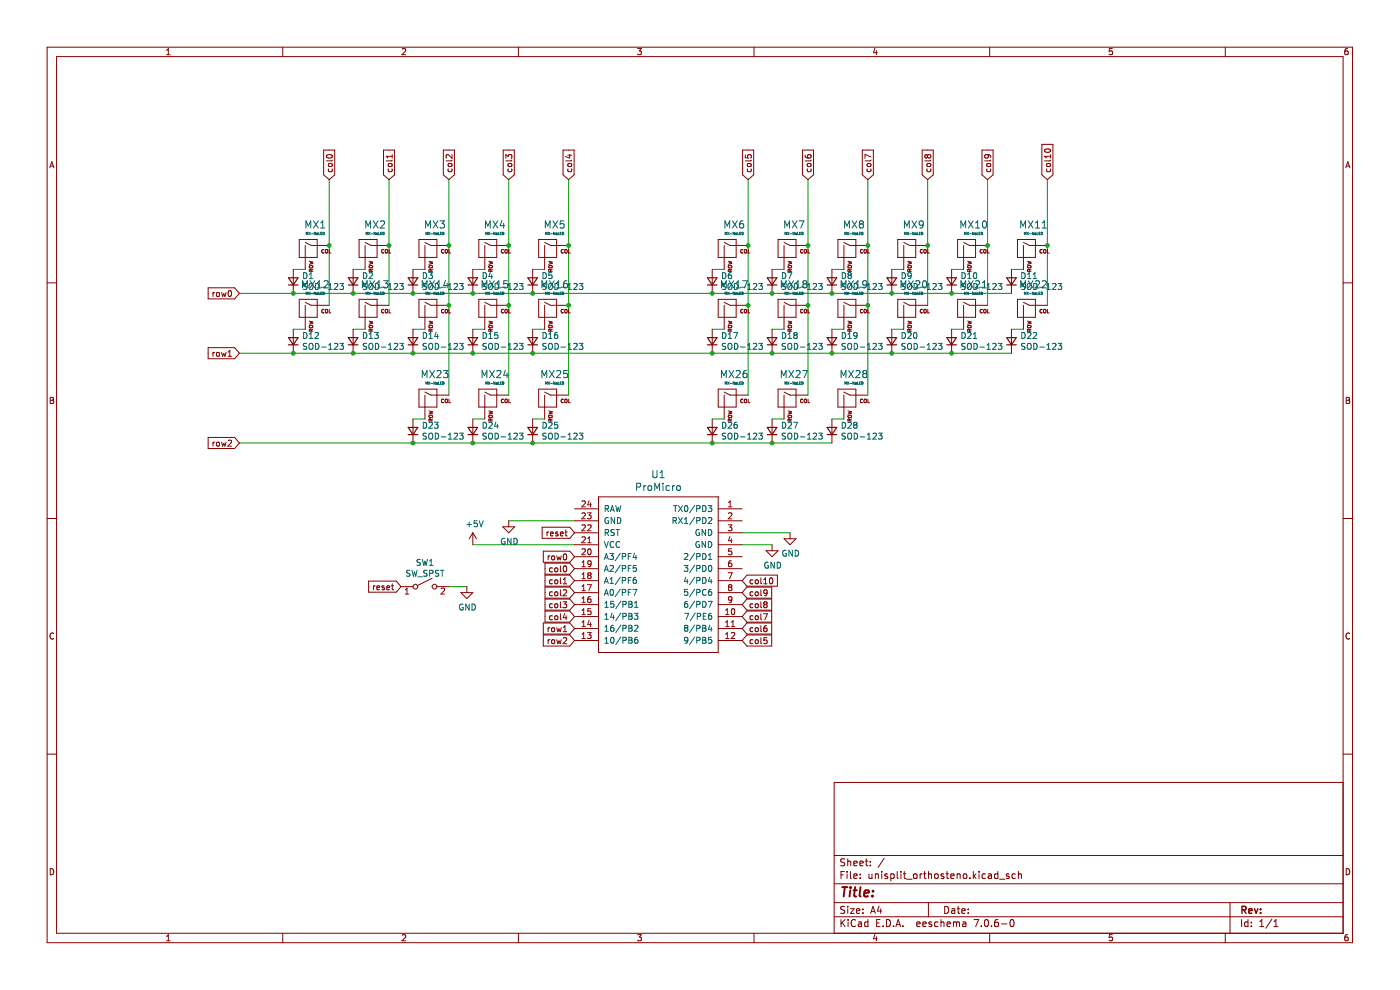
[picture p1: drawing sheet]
<svg xmlns="http://www.w3.org/2000/svg" width="297mm" height="210mm" viewBox="0 0 297 210" stroke-linecap="round" stroke-linejoin="round" font-family="sans-serif">
<g fill="none" stroke="#840000" stroke-width=".21">
<path d="M10 10h276.9v190h-276.9zM12 12h272.9v186h-272.9zM35.3 11.6h.8M35.3 10.7l.4-.4v1.3M60 10v2M85.3 10.4l.5-.1 .3 .4-.8 .9h.8M110 10v2M135.3 10.3h.8l-.5 .5 .4 .1v.6l-.2 .1-.5-.1M160 10v2M185.6 10.2l-.3 1h.8M185.9 10.7v.9M209.9 10v2"/>
<path d="M236 10.3h-.7v.6h.6l.1 .6-.2 .1-.5-.1M259.9 10v2M285.9 10.3l-.4 .1-.2 .2v.8l.2 .2 .5-.1-.1-.6-.4-.1-.2 .2M10.6 35.6l.4-1.3 .4 1.3M10.7 35.2h.6M68.7 31.8h2.3v5.3l-1.2 1-1.1-1zM69.3 33a.75 .75 0 0 1 1.2 .2 .72 .72 0 0 1-1.3-.1zM69.7 35.8v.4l.2 .2 .5-.1v-.5M69.7 34.8l.6-.1 .2 .4-.2 .2h-.4l-.2-.2zM70.5 33.9l-.2 .2h-1.1M81.4 31.8h2.3v5.3l-1.2 1-1.1-1zM82.4 35.8v.4l.2 .2 .5-.1v-.5"/>
<path d="M82.4 34.8l.6-.1 .2 .4-.2 .2h-.4l-.2-.2zM83.2 33.9l-.2 .2h-1.1M83.2 32.8v.7M83.2 33.2h-1.3l.4 .3M94.1 31.8h2.3v5.3l-1.2 1-1.1-1zM95.1 35.8v.4l.2 .2 .5-.1v-.5M95.1 34.8l.6-.1 .2 .4-.2 .2h-.4l-.2-.2zM95.9 33.9l-.2 .2h-1.1M95.9 32.8v.8l-.9-.8-.4 .2 .1 .5M106.7 31.8h2.4v5.3l-1.2 1-1.2-1zM107.3 33.6v-.8l.5 .4 .1-.3h.6l.1 .1-.1 .6M107.8 35.8l-.1 .4 .3 .2 .5-.1v-.5"/>
<path d="M107.9 34.7h.6v.5l-.6 .1-.2-.2zM108.6 33.9l-.2 .2h-1.1M119.4 31.8h2.4v5.3l-1.2 1-1.2-1zM120.4 32.9h.9M120.5 34.8l.5-.1 .3 .4-.3 .2h-.3l-.3-.2zM120.5 35.8l-.1 .4 .3 .2 .5-.1v-.5M120.9 32.7v.8l-.9-.3M121.3 33.9l-.2 .2h-1.1M157.5 31.8h2.4v5.3l-1.2 1-1.2-1zM158.1 32.9v.6h.6v-.6h.6l.1 .1-.1 .5M158.6 35.8l-.1 .4 .3 .2 .5-.1v-.5M158.6 34.8l.5-.1 .3 .4-.3 .2h-.3l-.3-.2z"/>
<path d="M159.4 33.9l-.2 .2h-1.1M170.2 31.8h2.4v5.3l-1.2 1-1.2-1zM170.8 32.9l.1 .4 .2 .2h.7l.3-.2-.1-.4h-.6l-.1 .4 .2 .2M171.3 35.8l-.1 .4 .3 .2 .5-.1v-.5M171.3 34.8l.5-.1 .3 .4-.3 .2h-.3l-.3-.2zM172.1 33.9l-.2 .2h-1.1M182.9 31.8h2.4v5.3l-1.2 1-1.2-1zM184 35.8l-.1 .4 .3 .2 .5-.1v-.5M184 34.8l.5-.1 .3 .4-.3 .2h-.3l-.3-.2zM184.8 33.9l-.2 .2h-1.1M184.8 33.3l-1.3-.6v.9M195.6 31.8h2.4v5.3l-1.2 1-1.2-1z"/>
<path d="M196.7 35.8l-.1 .4 .3 .2 .5-.1v-.5M196.7 34.8l.5-.1 .3 .4-.3 .2h-.3l-.3-.2zM196.7 33l-.2-.2-.3 .2v.3l.2 .2 .3-.2M196.7 33l.3-.2 .4 .1 .1 .1-.1 .4-.2 .1h-.3l-.2-.2M196.7 33v.3M197.5 33.9l-.2 .2h-1.1M208.3 31.8h2.4v5.3l-1.2 1-1.2-1zM209.4 35.8l-.1 .4 .3 .2 .5-.1v-.5M209.4 34.8l.5-.1 .3 .4-.3 .2h-.3l-.3-.2zM209.4 32.8l.3 .2-.1 .4-.6 .1-.1-.5 .2-.2 .8 .1 .2 .1 .1 .4M210.2 33.9l-.2 .2h-1.1M221 30.6h2.4v6.5l-1.2 1-1.2-1z"/>
<path d="M221.7 31.8a.75 .75 0 0 1 1.2 .2 .72 .72 0 0 1-1.3-.1zM222.1 35.8l-.1 .4 .3 .2 .5-.1v-.5M222.1 34.8l.5-.1 .3 .4-.3 .2h-.3l-.3-.2zM222.9 33.9l-.2 .2h-1.1M222.9 33.2h-1.3l.4 .3M222.9 32.8v.7M285.5 35.6l.4-1.3 .5 1.3M285.6 35.2h.6M10 60h2M62.2 57.1v5.1M63.5 50.8h3.8v3.8h-3.8zM64.8 51.4l1.2 .7h3.8"/>
<path d="M64.8 52.1v5M65.6 55.4l.8 .2-.6 .1 .6 .2-.8 .2M65.6 57.2v.4h.8M65.6 56.4h.7l.1 .3-.3 .1h-.4zM65.7 57.2h.3v.4M65.7 57.2h-.1M66.4 57.1l-.4 .3M68.7 53a.34 .34 0 0 0-.4 .3 .34 .34 0 0 0 .4 .3M69.1 53l.1-.1 .3 .1-.1 .6h-.3zM69.9 52.9v.8h.3M74.9 57.1v5.1M76.2 50.8h3.8v3.8h-3.8z"/>
<path d="M77.5 51.4l1.2 .7h3.8M77.5 52.1v5M78.3 55.4l.8 .2-.6 .1 .6 .2-.8 .2M78.4 56.4h.6v.3l-.6 .1-.1-.1zM78.6 57.2h-.3v.4h.8M78.6 57.2h.1M78.7 57.2v.4M79.1 57.1l-.4 .3M81.4 53a.35 .35 0 0 0-.5 .3 .35 .35 0 0 0 .5 .3M81.4 53h.1M81.8 53h.4v.4l-.2 .3-.2-.1zM82.5 52.9v.8h.4"/>
<path d="M87.6 57.1v5.1M88.9 50.8h3.8v3.8h-3.8zM90.1 51.4l1.3 .7h3.8M90.1 52.1v5M91 55.4l.8 .2-.6 .1 .6 .2-.8 .2M91 57.2v.4h.8M91 56.4h.7l.1 .3-.3 .1h-.4zM91.1 57.2h.3v.4M91.1 57.2h-.1M91.8 57.1l-.4 .3M94.1 53a.34 .34 0 0 0-.5 .3 .34 .34 0 0 0 .5 .3M94.4 53l.2-.1 .3 .1-.1 .6h-.4z"/>
<path d="M95.2 52.9v.8h.4M100.3 57.1v5.1M101.6 50.8h3.8v3.8h-3.8zM102.8 51.4l1.3 .7h3.8M102.8 52.1v5M103.7 55.4l.8 .2-.6 .1 .6 .2-.8 .2M103.7 56.4h.7l.1 .3-.3 .1h-.4zM104.1 57.6v-.4h-.3l-.1 .4h.8M104.5 57.1l-.4 .3M106.8 53a.34 .34 0 0 0-.5 .3 .34 .34 0 0 0 .5 .3M107.1 53l.2-.1 .3 .1-.1 .6h-.4zM107.9 52.9v.8h.4"/>
<path d="M113 57.1v5.1M114.3 50.8h3.8v3.8h-3.8zM115.5 51.4l1.3 .7h3.8M115.5 52.1v5M116.4 55.4l.8 .2-.6 .1 .6 .2-.8 .2M116.4 56.4h.6l.2 .3-.3 .1h-.4zM116.7 57.2h-.3v.4h.8M116.7 57.2h.1M116.8 57.2v.4M117.2 57.1l-.4 .3M119.5 53a.35 .35 0 0 0-.5 .3 .35 .35 0 0 0 .5 .3M119.5 53h.1"/>
<path d="M119.8 53l.2-.1 .3 .1-.1 .6h-.4zM120.6 52.9v.8h.4M151.1 57.1v5.1M152.4 50.8h3.8v3.8h-3.8zM153.6 52.1v5M153.6 51.4l1.3 .7h3.8M154.5 55.4l.7 .2-.5 .1 .5 .2-.7 .2M154.5 57.2v.4h.7M154.5 56.4h.6l.1 .3-.2 .1h-.4zM154.6 57.2h-.1M154.6 57.2h.2l.1 .4M155.2 57.1l-.3 .3"/>
<path d="M157.6 53a.34 .34 0 0 0-.5 .3 .34 .34 0 0 0 .5 .3M157.9 53l.2-.1 .3 .1-.1 .6h-.4zM158.7 52.9v.8h.4M163.8 57.1v5.1M165.1 50.8h3.8v3.8h-3.8zM166.3 51.4l1.3 .7h3.8M166.3 52.1v5M167.2 55.4l.7 .2-.5 .1 .5 .2-.7 .2M167.2 56.4h.6l.1 .3-.2 .1h-.4zM167.6 57.6l-.1-.4h-.2l-.1 .4h.7M167.9 57.1l-.3 .3M170.3 53a.34 .34 0 0 0-.5 .3 .34 .34 0 0 0 .5 .3"/>
<path d="M171.4 52.9v.8h.4M176.5 57.1v5.1M177.8 50.8h3.8v3.8h-3.8zM179 51.4l1.3 .7h3.8M179 52.1v5M179.9 55.4l.7 .2-.5 .1 .5 .2-.7 .2M179.9 56.4h.6l.1 .3-.2 .1h-.4zM180.2 57.2h-.3v.4h.7M180.2 57.2h.1M180.2 57.2l.1 .4M180.6 57.1l-.3 .3M183 53a.35 .35 0 0 0-.5 .3 .35 .35 0 0 0 .5 .3"/>
<path d="M183 53h.1M183.3 53l.2-.1 .3 .1-.1 .6h-.4zM184.1 52.9v.8h.4M189.2 57.1v5.1M190.5 50.8h3.8v3.8h-3.8zM191.7 51.4l1.3 .7h3.8M191.7 52.1v5M192.6 55.4l.7 .2-.5 .1 .5 .2-.7 .2M192.6 57.2v.4h.7M192.6 56.4h.6l.1 .3-.2 .1h-.4zM192.6 57.2h.3l.1 .4M192.6 57.2h.1"/>
<path d="M193.3 57.1l-.3 .3M195.7 53a.34 .34 0 0 0-.5 .3 .34 .34 0 0 0 .5 .3M196 53l.2-.1 .3 .1-.1 .6h-.4zM196.8 52.9v.8h.4M201.9 57.1v5.1M203.1 50.8h3.9v3.8h-3.9zM204.4 51.4l1.3 .7h3.8M204.4 52.1v5M205.3 55.4l.7 .2-.5 .1 .5 .2-.7 .2M205.3 56.4h.6l.1 .3-.2 .1h-.4zM205.6 57.2h-.3v.4h.7M205.6 57.2h.1"/>
<path d="M205.6 57.2l.1 .4M206 57.1l-.3 .3M208.4 53a.35 .35 0 0 0-.5 .3 .35 .35 0 0 0 .5 .3M208.4 53h.1M208.7 53l.2-.1 .3 .1-.1 .6h-.4zM209.5 52.9v.8h.4M214.6 57.1v5.1M215.8 50.8h3.9v3.8h-3.9zM217.1 51.4l1.3 .7h3.8M217.1 52.1v5M218 55.4l.7 .2-.5 .1 .5 .2-.7 .2M218 57.2v.4h.7"/>
<path d="M218 56.4h.6l.1 .3-.2 .1h-.4zM218 57.2h.3l.1 .4M218 57.2h.1M218.7 57.1l-.3 .3M221.1 53a.34 .34 0 0 0-.5 .3 .34 .34 0 0 0 .5 .3M221.4 53l.2-.1 .3 .1-.1 .6h-.4zM222.2 52.9v.8h.4M284.9 60h2M44.2 61.1h5.6l1 1.1-1 1.2h-5.6zM44.2 73.7h5.6l1 1.2-1 1.2h-5.6zM45.2 62v.9M45.2 74.7v.9"/>
<path d="M45.5 62l-.3 .3M45.5 74.7l-.3 .3M46 62.2l.2-.2 .3 .2v.6h-.5zM46 74.9l.2-.2 .3 .2v.6h-.5zM47 62l.2 .9 .3-.6 .2 .6 .3-.9M47 74.7l.2 .9 .3-.6 .2 .6 .3-.9M48.4 75.6h.7M48.4 74.7l.4-.4v1.3M48.5 61.7l.2-.1a.68 .68 0 0 1 .4 .7 .68 .68 0 0 1-.4 .6l-.3-.5zM62.2 69.8v5.1M63.5 63.5h3.8v3.8h-3.8zM64.8 64.1l1.2 .7h3.8"/>
<path d="M64.8 64.8v5M65.6 68.1l.8 .2-.6 .1 .6 .2-.8 .2M65.6 69.1h.7l.1 .2-.3 .2h-.4zM66 70.3v-.4h-.3l-.1 .4h.8M66.4 69.8l-.4 .3M68.7 65.7a.34 .34 0 0 0-.4 .3 .34 .34 0 0 0 .4 .3M69.1 65.7l.1-.1 .3 .1-.1 .6h-.3zM69.9 65.6v.8h.3M74.9 69.8v5.1M76.2 63.5h3.8v3.8h-3.8zM77.5 64.1l1.2 .7h3.8M77.5 64.8v5"/>
<path d="M78.3 68.1l.8 .2-.6 .1 .6 .2-.8 .2M78.3 69.1h.7l.1 .2-.3 .2h-.4zM78.7 70.3v-.4h-.3l-.1 .4h.8M79.1 69.8l-.4 .3M81.4 65.7a.34 .34 0 0 0-.5 .3 .34 .34 0 0 0 .5 .3M82.5 65.6v.8h.4M87.6 69.8v5.1M88.9 63.5h3.8v3.8h-3.8zM90.1 64.8v5M90.1 64.1l1.3 .7h3.8M91 68.1l.8 .2-.6 .1 .6 .2-.8 .2M91 69.1h.7l.1 .2-.3 .2h-.4z"/>
<path d="M91.4 70.3v-.4h-.3l-.1 .4h.8M91.8 69.8l-.4 .3M94.1 65.7a.34 .34 0 0 0-.5 .3 .34 .34 0 0 0 .5 .3M94.4 65.7l.2-.1 .3 .1-.1 .6h-.4zM95.2 65.6v.8h.4M100.3 69.8v5.1M101.6 63.5h3.8v3.8h-3.8zM102.8 64.8v5M102.8 64.1l1.3 .7h3.8M103.7 68.1l.8 .2-.6 .1 .6 .2-.8 .2M104.1 70.3v-.4h-.3l-.1 .4h.8M104.5 69.8l-.4 .3"/>
<path d="M106.8 65.7a.34 .34 0 0 0-.5 .3 .34 .34 0 0 0 .5 .3M107.1 65.7l.2-.1 .3 .1-.1 .6h-.4zM107.9 65.6v.8h.4M113 69.8v5.1M114.3 63.5h3.8v3.8h-3.8zM115.5 64.8v5M115.5 64.1l1.3 .7h3.8M116.4 68.1l.8 .2-.6 .1 .6 .2-.8 .2M116.4 69.1h.6l.2 .2-.3 .2h-.4zM116.8 70.3v-.4h-.3l-.1 .4h.8M117.2 69.8l-.4 .3M119.5 65.7a.34 .34 0 0 0-.5 .3 .34 .34 0 0 0 .5 .3"/>
<path d="M119.8 65.7l.2-.1 .3 .1-.1 .6h-.4zM120.6 65.6v.8h.4M151.1 69.8v5.1M152.4 63.5h3.8v3.8h-3.8zM153.6 64.8v5M153.6 64.1l1.3 .7h3.8M154.5 68.1l.7 .2-.5 .1 .5 .2-.7 .2M154.5 69.1h.6l.1 .2-.2 .2h-.4zM154.9 70.3l-.1-.4h-.2l-.1 .4h.7M155.2 69.8l-.3 .3M157.6 65.7a.34 .34 0 0 0-.5 .3 .34 .34 0 0 0 .5 .3M157.9 65.7l.2-.1 .3 .1-.1 .6h-.4z"/>
<path d="M158.7 65.6v.8h.4M163.8 69.8v5.1M165.1 63.5h3.8v3.8h-3.8zM166.3 64.8v5M166.3 64.1l1.3 .7h3.8M167.2 68.1l.7 .2-.5 .1 .5 .2-.7 .2M167.3 69.1h.5l.1 .3-.6 .1-.1-.2zM167.6 70.3l-.1-.4h-.2l-.1 .4h.7M167.9 69.8l-.3 .3M170.3 65.7a.34 .34 0 0 0-.5 .3 .34 .34 0 0 0 .5 .3M170.6 65.7l.2-.1 .3 .1-.1 .6h-.4zM171.4 65.6v.8h.4"/>
<path d="M176.5 69.8v5.1M177.8 63.5h3.8v3.8h-3.8zM179 64.1l1.3 .7h3.8M179 64.8v5M179.9 68.1l.7 .2-.5 .1 .5 .2-.7 .2M179.9 69.1h.6l.1 .2-.2 .2h-.4zM180.3 70.3l-.1-.4h-.2l-.1 .4h.7M180.6 69.8l-.3 .3M183 65.7a.34 .34 0 0 0-.5 .3 .34 .34 0 0 0 .5 .3M183.4 65.7h.4v.4l-.2 .3-.3-.1zM184.1 65.6v.8h.4M189.2 69.8v5.1"/>
<path d="M190.5 63.5h3.8v3.8h-3.8zM191.7 64.1l1.3 .7h3.8M191.7 64.8v5M192.6 68.1l.7 .2-.5 .1 .5 .2-.7 .2M192.7 69.1h.5l.1 .3-.6 .1-.1-.2zM193 70.3l-.1-.4h-.3v.4h.7M193.3 69.8l-.3 .3M195.7 65.7a.34 .34 0 0 0-.5 .3 .34 .34 0 0 0 .5 .3M196.8 65.6v.8h.4M201.9 69.8v5.1M203.1 63.5h3.9v3.8h-3.9zM204.4 64.1l1.3 .7h3.8"/>
<path d="M204.4 64.8v5M205.3 68.1l.7 .2-.5 .1 .5 .2-.7 .2M205.4 69.1h.5l.1 .3-.6 .1-.1-.2zM205.7 70.3l-.1-.4h-.3v.4h.7M206 69.8l-.3 .3M208.4 65.7a.34 .34 0 0 0-.5 .3 .34 .34 0 0 0 .5 .3M208.7 65.7l.2-.1 .3 .1-.1 .6h-.4zM209.5 65.6v.8h.4M214.6 69.8v5.1M215.8 63.5h3.9v3.8h-3.9zM217.1 64.1l1.3 .7h3.8M217.1 64.8v5"/>
<path d="M218 68.1l.7 .2-.5 .1 .5 .2-.7 .2M218 69.1h.6l.1 .2-.2 .2h-.4zM218.4 70.3l-.1-.4h-.3v.4h.7M218.7 69.8l-.3 .3M221.1 65.7a.34 .34 0 0 0-.5 .3 .34 .34 0 0 0 .5 .3M221.4 65.7l.2-.1 .3 .1-.1 .6h-.4zM222.2 65.6v.8h.4M10.7 84.3h.4l.2 .2-.2 .4 .2 .1 .1 .3-.2 .3h-.5zM10.7 84.9h.4M44.2 92.8h5.6l1 1.2-1 1.1h-5.6zM45.2 93.8v.8M45.5 93.8l-.3 .2"/>
<path d="M46 93.9l.2-.1 .3 .1v.7l-.5-.1zM47 93.8l.2 .8 .3-.6 .2 .6 .3-.8M48.4 93.5l.5-.1 .2 .3-.8 .9h.8M87.6 88.9v5.1M88.9 82.5h3.8v3.8h-3.8zM90.1 83.8v5.1M90.1 83.2l1.3 .6h3.8M91 87.2l.8 .1-.6 .2 .6 .1-.8 .2M91.4 89.3v-.4h-.3l-.1 .4h.8M91.8 88.9l-.4 .2M94.1 84.7a.34 .34 0 0 0-.5 .3 .34 .34 0 0 0 .5 .4M94.4 84.8l.2-.1 .3 .1-.1 .6-.4-.1z"/>
<path d="M95.2 84.7v.7h.4M100.3 88.9v5.1M101.6 82.5h3.8v3.8h-3.8zM102.8 83.2l1.3 .6h3.8M102.8 83.8v5.1M103.7 87.2l.8 .1-.6 .2 .6 .1-.8 .2M103.7 88.2l.7-.1 .1 .3-.3 .2-.4-.1zM104.1 89.3v-.4h-.3l-.1 .4h.8M104.5 88.9l-.4 .2M106.8 84.7a.34 .34 0 0 0-.5 .3 .34 .34 0 0 0 .5 .4M107.1 84.8l.2-.1 .3 .1-.1 .6-.4-.1zM107.9 84.7v.7h.4"/>
<path d="M113 88.9v5.1M114.3 82.5h3.8v3.8h-3.8zM115.5 83.2l1.3 .6h3.8M115.5 83.8v5.1M116.4 87.2l.8 .1-.6 .2 .6 .1-.8 .2M116.4 88.2l.6-.1 .2 .3-.3 .2-.4-.1zM116.8 89.3v-.4h-.3l-.1 .4h.8M117.2 88.9l-.4 .2M119.5 84.7a.34 .34 0 0 0-.5 .3 .34 .34 0 0 0 .5 .4M119.8 84.8l.2-.1 .3 .1-.1 .6-.4-.1zM120.6 84.7v.7h.4M151.1 88.9v5.1"/>
<path d="M152.4 82.5h3.8v3.8h-3.8zM153.6 83.8v5.1M153.6 83.2l1.3 .6h3.8M154.5 87.2l.7 .1-.5 .2 .5 .1-.7 .2M154.5 88.2l.6-.1 .1 .3-.2 .2-.4-.1zM154.9 89.3l-.1-.4h-.2l-.1 .4h.7M155.2 88.9l-.3 .2M157.6 84.7a.34 .34 0 0 0-.5 .3 .34 .34 0 0 0 .5 .4M157.9 84.8l.2-.1 .3 .1-.1 .6-.4-.1zM158.7 84.7v.7h.4M163.8 88.9v5.1M165.1 82.5h3.8v3.8h-3.8z"/>
<path d="M166.3 83.8v5.1M166.3 83.2l1.3 .6h3.8M167.2 87.2l.7 .1-.5 .2 .5 .1-.7 .2M167.2 88.2l.6-.1 .1 .3-.2 .2-.4-.1zM167.6 89.3l-.1-.4h-.2l-.1 .4h.7M167.9 88.9l-.3 .2M170.3 84.7a.34 .34 0 0 0-.5 .3 .34 .34 0 0 0 .5 .4M170.6 84.8l.2-.1 .3 .1-.1 .6-.4-.1zM171.4 84.7v.7h.4M176.5 88.9v5.1M177.8 82.5h3.8v3.8h-3.8zM179 83.8v5.1"/>
<path d="M179 83.2l1.3 .6h3.8M179.9 87.2l.7 .1-.5 .2 .5 .1-.7 .2M179.9 88.2l.6-.1 .1 .3-.2 .2-.4-.1zM180.3 89.3l-.1-.4h-.2l-.1 .4h.7M180.6 88.9l-.3 .2M183 84.7a.34 .34 0 0 0-.5 .3 .34 .34 0 0 0 .5 .4M183.3 84.8l.2-.1 .3 .1-.1 .6-.4-.1zM184.1 84.7v.7h.4M285.6 84.3h.4l.3 .2-.3 .4 .3 .1v.3l-.2 .3h-.5zM285.6 84.9h.4M10 110h2M100.3 113v2.6"/>
<path d="M100.3 113l-.8 1.3M100.3 113l.8 1.3M106.7 111.7h2.5l-1.3 1.3zM107.9 110.5v1.2M115 111.8h5.9l1 1.2-1 1.2h-5.9zM115.3 116.9h5.6l1 1.2-1 1.2h-5.6zM115.6 119.5h5.3l1 1.1-1 1.2h-5.3zM116 112.8v.9M116.3 117.9v.9M116.4 112.8l-.4 .3M116.6 117.9l-.3 .3M116.8 113.3l.6-.2-.1-.2-.3-.1-.2 .2v.6h.5"/>
<path d="M117.1 118l.2-.1 .3 .1v.7l-.5-.1zM118.1 117.9l.2 .9 .3-.6 .2 .6 .3-.9M118.3 112.9l-.3-.1-.1 .2v.2l.4 .1v.3h-.4M118.9 113.3l.6-.2-.1-.2-.3-.1-.2 .2v.6h.5M119.6 117.6l.2-.1a.68 .68 0 0 1 .4 .6 .68 .68 0 0 1-.4 .7l-.3-.5zM119.9 112.8h.4M120 112.4v1.1l.3 .2M121.9 107.9h5.1M121.9 110.5h5.1M121.9 118.1h5.1M121.9 115.6h5.1M121.9 113h5.1"/>
<path d="M127 105.4h25.4v33h-25.4zM152.4 107.9h5M152.4 110.5h5M152.4 118.1h5M152.4 115.6h5M152.4 113h5M162.5 116.8h2.6l-1.3 1.3zM163.8 115.6v1.2M166.3 114.3h2.6l-1.3 1.3zM167.6 113v1.3M284.9 110h2M11.4 134.4a.58 .58 0 0 0-.8 .5 .58 .58 0 0 0 .8 .5"/>
<path d="M78.2 123.3h5.9l1 1.1-1 1.2h-5.9zM79.2 124.3v.8M79.6 124.3l-.4 .2M79.9 124.7l.7-.1-.1-.3h-.4l-.2 .1 .1 .6h.5M81.5 124.3h-.3l-.2 .1 .1 .2 .4 .1v.3h-.5M82.1 124.7l.6-.1-.1-.3h-.4l-.1 .1v.6h.5M83 124.3h.5M83.2 123.8v1.1l.3 .2M85.1 124.4h2.5M91.7 122.7l-3.1 1.5M92.7 124.4h2.5M97.8 125.7h2.5l-1.3 1.3z"/>
<path d="M99 124.4v1.3M115.3 134.7h5.6l1 1.2-1 1.1h-5.6zM115.3 132.2h5.6l1 1.1-1 1.2h-5.6zM115.6 122h5.3l1 1.2-1 1.1h-5.3zM115.6 124.5h5.3l1 1.2-1 1.2h-5.3zM115.6 127.1h5.3l1 1.1-1 1.2h-5.3zM115.6 129.6h5.3l1 1.2-1 1.2h-5.3zM116.3 133.2v.8M116.3 135.7v.8M116.6 135.7l-.3 .2M116.6 133.2l-.3 .2M117.1 133.3l.2-.1 .3 .1v.6h-.5z"/>
<path d="M117.1 135.8l.3-.1 .3 .2v.4l-.3 .2-.4-.2zM117.2 123.1l-.4-.1-.2 .2 .1 .6h.5M117.2 120.5h-.4l-.2 .2 .1 .5h.5M117.2 125.6l-.4-.1-.2 .3 .1 .5h.5M117.2 128.1h-.4l-.2 .2 .1 .6h.5M117.2 130.7l-.4-.1-.2 .3 .1 .5h.5M117.7 130.7l.2-.1 .4 .1-.1 .7-.5-.1zM117.7 120.6l.2-.1 .4 .1-.1 .6h-.5zM117.7 125.7l.2-.2 .4 .2-.1 .6h-.5zM117.8 128.1h.3l.2 .2v.4l-.2 .2-.4-.2zM117.8 123.1l.3-.1 .2 .2v.4l-.2 .2-.4-.2zM118.1 133.2l.2 .8 .3-.6 .2 .6 .3-.8"/>
<path d="M118.1 135.7l.2 .8 .3-.6 .2 .6 .3-.8M118.9 120v1.1l.2 .2M118.9 122.6v1.1l.2 .1M118.9 125.1v1.1l.2 .2M118.9 127.6v1.1l.2 .2M118.9 130.2v1.1l.2 .2M119.4 127.6h.8l-.4 .5 .4 .2v.5l-.2 .1-.6-.1M119.5 135.4l.5-.1 .2 .3-.8 .9h.8M119.5 123.8h.7M119.5 122.9l.4-.3v1.2M119.5 133.1l.4-.4v1.3M119.5 125.2l.5-.1 .2 .4-.8 .9h.8"/>
<path d="M119.5 134h.7M119.6 120.2l.2-.2a.68 .68 0 0 1 .4 .7 .68 .68 0 0 1-.4 .6l-.3-.5zM119.8 130.1l-.3 .9h.8M120.1 130.6v.9M121.9 125.7h5.1M121.9 130.8h5.1M121.9 133.3h5.1M121.9 135.9h5.1M121.9 128.2h5.1M121.9 123.2h5.1M121.9 120.6h5.1M152.4 125.7h5"/>
<path d="M152.4 130.8h5M152.4 133.3h5M152.4 135.9h5M152.4 128.2h5M152.4 123.2h5M152.4 120.6h5M158.5 122h6.4v2.3h-6.4l-1.1-1.1zM158.5 127.1h5.2v2.3h-5.2l-1.1-1.2zM158.5 124.5h5.2v2.4h-5.2l-1.1-1.2zM158.5 129.6h5.2v2.4h-5.2l-1.1-1.2zM158.5 132.2h5.2v2.3h-5.2l-1.1-1.2zM158.5 134.7h5.2v2.3h-5.2l-1.1-1.1z"/>
<path d="M159.7 123.1l-.3-.1-.3 .2 .1 .6h.5M159.7 128.1h-.3l-.3 .2 .1 .6h.5M159.7 125.6l-.3-.1-.3 .3 .1 .5h.5M159.7 130.7l-.3-.1-.3 .3 .1 .5h.5M159.7 133.2h-.3l-.3 .2 .1 .5h.5M159.7 135.8l-.3-.1-.3 .2 .1 .6h.5M160.3 135.8l.1-.1 .4 .1-.1 .7-.4-.1zM160.3 123.1l.1-.1 .4 .1-.1 .7-.4-.1zM160.3 128.2l.1-.1 .4 .1-.1 .7-.4-.1zM160.3 125.7l.1-.2 .4 .2-.1 .6h-.4zM160.3 130.7l.1-.1 .4 .1-.1 .7-.4-.1zM160.3 133.3l.1-.1 .4 .1-.1 .6h-.4z"/>
<path d="M161.4 132.7v1.1l.2 .2M161.4 125.1v1.1l.2 .2M161.4 122.6v1.1l.2 .1M161.4 127.6v1.1l.2 .2M161.4 130.2v1.1l.2 .2M161.4 135.3v1.1l.2 .1M162 130.2h.8l-.5 1.3M162 123.8h.7M162 122.9l.4-.3v1.2M162.3 128.2l-.3 .2 .1 .4 .2 .1h.3l.1-.2v-.3l-.2-.2M162.3 128.2l-.3-.2 .3-.4h.2l.2 .3-.2 .3M162.3 128.2h.2"/>
<path d="M162.6 132.7l-.3 .1-.2 .2-.1 .8 .3 .2 .4-.1-.1-.6-.3-.1-.3 .3M162.7 135.3h-.6l-.1 .6 .6-.1 .1 .6-.2 .1-.5-.1M162.7 125.7l-.2 .2-.4-.1v-.6l.4-.1 .2 .3v.7l-.2 .2-.4 .1M163.3 122.7l.2-.1a.68 .68 0 0 1 .5 .6 .68 .68 0 0 1-.5 .6l-.3-.4zM286.3 134.4a.58 .58 0 0 0-.8 .5 .58 .58 0 0 0 .8 .5M10 160h2M284.9 160h2M284.9 166h-107.9v32M10.7 184.3a.66 .66 0 0 1 .7 .6 .66 .66 0 0 1-.7 .7zM35.3 198.6l.4-.3v1.3M35.3 199.6h.8M60 198v2"/>
<path d="M85.3 198.4l.5-.1 .3 .3-.8 1h.8M110 198v2M135.3 198.3h.8l-.5 .5 .4 .1v.5l-.2 .2-.5-.2M160 198v2M177 194.5h107.9M177 191.5h107.9M177 187.5h107.9M177 181.5h107.9M178.4 185.6h.5M178.4 195.1v1.5M178.6 195.7l.7 .9M179.1 184.9h-.7v1.5"/>
<path d="M179.2 192.3h-.6l-.2 .1v.4l.7 .3 .1 .4-.3 .3-.6-.1M179.2 182.2h-.6l-.2 .1v.4l.7 .3 .1 .4-.3 .3-.6-.1M179.3 195.1l-.9 .8M179.7 184.9v.1M179.7 185.4v1M179.8 182.2v1.5M179.8 192.3v.1M179.8 192.8v1M179.8 182.8l.3-.1h.3l.1 1M179.9 195.1v.1M179.9 195.6v1M180.4 192.8h.8l-.8 1h.8"/>
<path d="M180.4 184.9v1.2l.2 .3M181.1 185.9l.7-.2v-.3h-.5l-.2 .2 .1 .7h.6M181.1 183.2l.7-.2v-.3h-.5l-.2 .2 .1 .7h.6M181.5 195.2a.71 .71 0 0 0-1 .5 .71 .71 0 0 0 .7 .9l.3-.2M181.7 193.3l.7-.2-.1-.3h-.4l-.2 .2 .1 .7h.5M182.1 195.6h.6l.1 1M182.4 183.2l.7-.2v-.3h-.5l-.2 .2 .1 .7h.6M182.5 186.2v.2M182.5 185.4v.2M182.8 195.9l-.5 .1-.2 .2 .2 .4 .5-.1M183.1 192.8v.2M183.1 193.6v.2"/>
<path d="M183.6 182.7h.5M183.8 182.2v1.2l.3 .3M184.1 195.6h-.4l-.3 .2 .2 .7h.5M184.1 195.1v1.5M184.3 185.4l.1 .9 .4 .1 .2-.2M184.6 183.5v.2M184.6 182.7v.2M184.7 193.8l.5-1.5 .5 1.5M184.8 193.3h.8M185 185.4v1M185.6 198.2l-.3 .9h.8M185.7 185.5l.2-.1h.4v1"/>
<path d="M185.7 185.4v1M185.9 198.7v.9M186 195.8h.5M186.5 192.2l-.4 1.1h1M186.7 195.1h-.7v1.5h.7M186.8 192.8v1M187.1 184.9v.1M187.1 185.4v1M187.3 196.4v.2M187.6 182.1l-1.3 1.9M188.1 195.1a.76 .76 0 0 1 .8 .7 .76 .76 0 0 1-.8 .8zM188.3 185.4h-.4l-.2 .2 .1 .2 .5 .1v.4h-.6"/>
<path d="M189 185.4h.4l.3 .2-.1 .7h-.6M189 185.4v1.5M189.6 196.4v.2M190.1 196.6l.5-1.5 .5 1.5M190.2 196.1h.7M190.3 184.9v1.2l.3 .3M191.1 184.9v.1M191.1 185.4v1M191.6 196.4v.2M191.6 185.4h.6M191.8 184.9v1.2l.4 .3M192.3 186.5h1.2"/>
<path d="M193.8 185.5l.3-.1 .4 .1 .1 .6-.2 .2-.3 .1-.3-.2zM194.5 196.1l.7-.2-.1-.3h-.4l-.2 .2 .1 .7h.5M195.2 185.4v1M195.6 185.4l-.4 .2M195.8 196.1l.7-.2-.1-.3h-.4l-.2 .2v.7h.6M195.9 185.4h.6M196.1 184.9v1.2l.4 .3M197 191.5v3M197 185.5l.2-.1h.4v1M197 184.9v1.5M197.6 195.6h-.3l-.2 .2v.2l.5 .1v.4h-.5M198.3 185.5l.3-.1 .4 .1 .1 .6-.2 .2-.3 .1-.3-.2z"/>
<path d="M199 195.6h-.4l-.3 .2 .1 .7h.6M199.6 195.7l.2-.1h.4l.1 1M199.6 195.1v1.5M200.2 185.4h-.4l-.2 .2 .1 .2 .5 .1v.4h-.6M200.4 192.3a.76 .76 0 0 1 .9 .7 .76 .76 0 0 1-.9 .8zM200.7 185.4h.6M200.9 184.9v1.2l.4 .3M200.9 196.1l.7-.2v-.3h-.5l-.2 .2 .1 .7h.6M201.7 185.9l.7-.2-.1-.3h-.4l-.2 .2 .1 .7h.5M201.9 192.8h.6l.1 1M202.3 195.7l.4-.1 .2 .2M202.3 195.6v1"/>
<path d="M202.6 193.1l-.5 .1-.3 .2 .3 .4 .5-.1M202.9 195.8l.2-.2h.4l.1 1M202.9 195.8v.8M203.1 185.5l.2-.1h.3l.1 1M203.1 185.4v1M203.1 192.8h.5M203.3 192.3v1.2l.3 .3M204.1 193.3l.7-.2-.1-.3h-.4l-.2 .2v.7h.6M204.3 195.6h.5l.1 1M204.4 185.5l.2-.1 .4 .1 .1 .6-.1 .2-.4 .1-.2-.2zM204.9 195.9l-.5 .1-.2 .2 .2 .4 .5-.1M205.4 193.6v.2"/>
<path d="M205.4 192.8v.2M205.8 186.2v.2M206.5 184.9v1.5M206.6 185.8l.4 .6M206.6 195.1h1l-.6 1.5M207 185.4l-.5 .5M207.7 184.9v.1M207.7 185.4v1M208.2 196.4v.2M209 195.2l.2-.1a.8 .8 0 0 1 .5 .7 .8 .8 0 0 1-.5 .8l-.4-.6zM209 185.4h-.4l-.3 .2 .2 .7h.5M209.7 185.4h.6v1"/>
<path d="M209.9 198v2M210.3 185.7l-.5 .1-.2 .2 .2 .4 .5-.1M210.3 196.4v.2M211.7 185.4h-.4l-.3 .2 .1 .7h.6M211.7 184.9v1.5M211.7 195.1h-.4a1.01 1.01 0 0 0 0 1.5l.5-.2v-.5l-.3-.3-.4 .1-.1 .2M212 186.5h1.2M212.5 196h1.1M214 185.4h-.3l-.2 .2v.2l.5 .1v.4h-.5M214.4 195.2l.2-.1a.8 .8 0 0 1 .5 .7 .8 .8 0 0 1-.5 .8l-.3-.6zM215.4 185.4h-.4l-.3 .2 .1 .7h.6M216 185.5l.3-.1h.3l.1 1"/>
<path d="M216 184.9v1.5M236 198.3h-.7v.6l.6-.1 .1 .6-.2 .2-.5-.2M259.9 198v2M260.9 191.5v6.5M263.4 195.1v1.5M264.7 195.6h-.4l-.3 .2 .2 .7h.5M264.7 195.1v1.5M265.5 196.4v.2M265.5 195.6v.2M267.2 196.6h.9M267.2 195.5l.5-.4v1.5M269.8 195l-1.3 1.9"/>
<path d="M270.2 196.6h.9M270.2 195.5l.5-.4v1.5M285.6 184.3a.66 .66 0 0 1 .7 .6 .66 .66 0 0 1-.7 .7zM285.9 198.3h-.4l-.2 .3v.7l.2 .3 .5-.2-.1-.6h-.4l-.2 .2"/>
<circle cx="170.8" cy="53.3" r=".37"/>
<circle cx="82" cy="66" r=".37"/>
<circle cx="104.1" cy="69.3" r=".37"/>
<circle cx="196.2" cy="66" r=".37"/>
<circle cx="91.4" cy="88.3" r=".37"/>
<circle cx="88.1" cy="124.4" r=".51"/>
<circle cx="92.2" cy="124.4" r=".51"/>
</g>
<path d="M263.5 193h.7l.1-.3v-.3l-.8-.2v1.5M263.8 193l.5 .7M264.9 193.2l.7-.1v-.3l-.5-.1-.2 .3 .1 .7h.6M266.1 192.7l.4 1 .3-1M267.4 193.6v.1M267.4 192.8v.2" fill="none" stroke="#840000" stroke-width=".3"/>
<path d="M178.6 188.2h1.2M179.2 188.2l-.2 2M180.4 188.8l-.2 1.4M180.5 188.2l-.1 .2M181 188.8h.8M181.4 188.2l-.2 1.7 .1 .2 .3 .1M182.6 188.2l-.3 1.7 .3 .3M183.3 189.5l1-.2v-.4h-.8l-.2 1 .2 .3 .6-.1M185.1 190v.2M185.2 188.9v.2" fill="none" stroke="#840000" stroke-width=".4"/>
<g fill="none" stroke="#009600" stroke-width=".21">
<path d="M69.8 38.1v26.7M82.5 38.1v26.7M95.2 38.1v45.7M107.9 38.1v45.7M120.6 38.1v45.7M158.7 38.1v45.7M171.4 38.1v45.7M184.1 38.1v45.7M196.8 38.1v26.7M209.5 38.1v26.7M222.2 38.1v26.7M62.2 57.1h2.6"/>
<path d="M74.9 57.1h2.6M87.6 57.1h2.5M100.3 57.1h2.5M113 57.1h2.5M151.1 57.1h2.5M163.8 57.1h2.5M176.5 57.1h2.5M189.2 57.1h2.5M201.9 57.1h2.5M214.6 57.1h2.5M50.8 74.9h163.8M50.8 62.2h163.8"/>
<path d="M62.2 69.8h2.6M74.9 69.8h2.6M87.6 69.8h2.5M100.3 69.8h2.5M113 69.8h2.5M151.1 69.8h2.5M163.8 69.8h2.5M176.5 69.8h2.5M189.2 69.8h2.5M201.9 69.8h2.5M214.6 69.8h2.5M50.8 94h125.7"/>
<path d="M87.6 88.9h2.5M100.3 88.9h2.5M113 88.9h2.5M151.1 88.9h2.5M163.8 88.9h2.5M176.5 88.9h2.5M100.3 115.6h21.6M107.9 110.5h14M157.4 115.6h6.4M157.4 113h10.2M95.2 124.4h3.8"/>
</g>
<g fill="none" stroke="#840000" stroke-width=".25">
<path d="M61.2 58.9h2l-1 1.5zM73.9 58.9h2l-1 1.5zM86.6 58.9h2l-1 1.5zM99.3 58.9h2l-1 1.5zM112 58.9h2l-1 1.5zM150.1 58.9h2l-1 1.5zM162.8 58.9h2l-1 1.5zM175.5 58.9h2l-1 1.5zM188.2 58.9h2l-1 1.5zM200.9 58.9h2l-1 1.5zM213.6 58.9h2l-1 1.5zM61.2 60.4h2"/>
<path d="M61.2 73.1h2M61.2 71.6h2l-1 1.5zM73.9 60.4h2M73.9 71.6h2l-1 1.5zM73.9 73.1h2M86.6 60.4h2M86.6 71.6h2l-1 1.5zM86.6 73.1h2M99.3 60.4h2M99.3 71.6h2l-1 1.5zM99.3 73.1h2M112 60.4h2"/>
<path d="M112 71.6h2l-1 1.5zM112 73.1h2M150.1 60.4h2M150.1 73.1h2M150.1 71.6h2l-1 1.5zM162.8 60.4h2M162.8 73.1h2M162.8 71.6h2l-1 1.5zM175.5 60.4h2M175.5 73.1h2M175.5 71.6h2l-1 1.5zM188.2 60.4h2"/>
<path d="M188.2 73.1h2M188.2 71.6h2l-1 1.5zM200.9 60.4h2M200.9 73.1h2M200.9 71.6h2l-1 1.5zM213.6 60.4h2M213.6 73.1h2M213.6 71.6h2l-1 1.5zM86.6 92.2h2M86.6 90.7h2l-1 1.5zM99.3 92.2h2M99.3 90.7h2l-1 1.5z"/>
<path d="M112 92.2h2M112 90.7h2l-1 1.5zM150.1 92.2h2M150.1 90.7h2l-1 1.5zM162.8 92.2h2M162.8 90.7h2l-1 1.5zM175.5 92.2h2M175.5 90.7h2l-1 1.5z"/>
</g>
<g fill="none" stroke="#006464" stroke-width=".21">
<path d="M64.4 57.8a.64 .64 0 0 1 .7 .7 .64 .64 0 0 1-.7 .6zM64.9 48.4v-1.6l.5 1.1 .5-1.1v1.6M65 49.8v-.5l.1 .3 .2-.3v.5M65.5 49.3l.3 .5M65.6 59.1h.7M65.6 58.2l.4-.4v1.3M65.8 59.5l1 1.6M65.8 49.3l-.3 .5M66 49.6h.4M66.5 46.8l1 1.6M66.8 59.5l-1 1.6M66.9 49.3v.5l-.3-.5v.5"/>
<path d="M67.2 49.7v.1M67.2 49.5v.2M67.2 49.5h.2v.2l-.2 .1M67.2 49.5h.1M67.3 60l.4-.5v1.6M67.5 46.8l-1 1.6M67.6 49.3v.5h.3M68 48.4h.9M68 47.3l.5-.5v1.6M68 49.5h.2M68.3 49.3h-.3v.5h.3M68.5 49.3a.26 .26 0 0 1 .3 .2 .26 .26 0 0 1-.3 .3z"/>
<path d="M68.7 59.7l.6-.2 .3 .5-.9 1.1h.9M77.1 57.8a.64 .64 0 0 1 .7 .7 .64 .64 0 0 1-.7 .6zM77.6 48.4v-1.6l.5 1.1 .5-1.1v1.6M77.6 49.8v-.5l.2 .3 .2-.3v.5M78.2 49.3l.3 .5M78.3 57.9l.5-.1 .2 .4-.7 .9h.7M78.5 59.5l1 1.6M78.5 49.3l-.3 .5M78.7 49.6h.4M79.2 46.8l1 1.6M79.5 59.5l-1 1.6M79.6 49.3v.5l-.3-.5v.5"/>
<path d="M80 60l.4-.5v1.6M80.1 49.5h-.3l.1 .2 .2 .1M80.1 49.5h.1M80.1 49.5v.2M80.1 49.7v.1M80.2 46.8l-1 1.6M80.3 49.3v.5h.3M80.7 47l.6-.2 .3 .5-1 1.1h1M80.7 49.5h.2M81 49.3h-.3v.5h.3M81.2 49.3a.26 .26 0 0 1 .3 .2 .26 .26 0 0 1-.3 .3zM81.4 59.5h.9l-.5 .6 .4 .2v.6l-.2 .2-.6-.2"/>
<path d="M89.8 57.8a.64 .64 0 0 1 .7 .7 .64 .64 0 0 1-.7 .6zM90.3 48.4v-1.6l.5 1.1 .5-1.1v1.6M90.3 49.8v-.5l.2 .3 .2-.3v.5M90.9 49.3l.3 .5M90.9 57.8h.8l-.4 .5 .4 .1v.6l-.2 .1-.6-.1M91.2 59.5l1 1.6M91.2 49.3l-.3 .5M91.4 49.6h.4M91.9 46.8l1 1.6M92.2 59.5l-1 1.6M92.3 49.3v.5l-.3-.5v.5M92.6 49.5h.2v.3l-.2-.1z"/>
<path d="M92.7 60l.4-.5v1.6M92.9 46.8l-1 1.6M93 49.3v.5h.3M93.3 46.8h1l-.5 .6 .4 .2v.6l-.2 .2-.7-.2M93.4 49.5h.2M93.7 49.3h-.3v.5h.3M93.9 49.3a.26 .26 0 0 1 .3 .2 .26 .26 0 0 1-.3 .3zM94.5 59.5l-.4 1.1h1M102.5 57.8a.64 .64 0 0 1 .7 .7 .64 .64 0 0 1-.7 .6zM103 48.4v-1.6l.5 1.1 .5-1.1v1.6M103 49.8v-.5l.2 .3 .2-.3v.5M103.6 49.3l.3 .5"/>
<path d="M103.9 59.5l1 1.6M103.9 49.3l-.3 .5M104 57.8l-.3 .9h.8M104.1 49.6h.4M104.3 58.3v.8M104.6 46.8l1 1.6M104.9 59.5l-1 1.6M105 49.3v.5l-.3-.5v.5M105.3 49.5v.2M105.3 49.7v.1M105.3 49.5h.2v.2l-.2 .1M105.3 49.5h.1"/>
<path d="M105.4 60l.4-.5v1.6M105.6 46.8l-1 1.6M105.7 49.3v.5h.3M106.1 49.5h.2M106.4 49.3h-.3v.5h.3M106.5 46.8l-.4 1.1h1M106.6 49.3a.26 .26 0 0 1 .3 .2 .26 .26 0 0 1-.3 .3zM106.8 49.3h.1M106.8 47.4v1M107.6 59.5h-.7l-.1 .8 .3-.2 .5 .1 .1 .2-.1 .5-.2 .2-.6-.2M115.2 57.8a.64 .64 0 0 1 .7 .7 .64 .64 0 0 1-.7 .6zM115.7 48.4v-1.6l.5 1.1 .5-1.1v1.6"/>
<path d="M115.7 49.8v-.5l.2 .3 .2-.3v.5M116.3 49.3l.3 .5M116.6 59.5l1 1.6M116.6 49.3l-.3 .5M116.8 49.6h.4M117.1 57.8h-.6l-.1 .6h.6l.1 .6-.2 .1-.5-.1M117.3 46.8l1 1.6M117.6 59.5l-1 1.6M117.7 49.3v.5l-.3-.5v.5M118.1 60l.4-.5v1.6M118.2 49.5h-.3l.1 .2 .2 .1M118.2 49.5h.1"/>
<path d="M118.2 49.5v.2M118.2 49.7v.1M118.3 46.8l-1 1.6M118.4 49.3v.5h.3M118.8 49.5h.2M119.1 49.3h-.3v.5h.3M119.3 49.3a.26 .26 0 0 1 .3 .2 .26 .26 0 0 1-.3 .3zM119.6 46.8h-.7l-.1 .8 .2-.2 .5 .1 .2 .2-.1 .5-.2 .2-.6-.2M120.3 59.5l-.5 .1a1.03 1.03 0 0 0 0 1.5l.5-.2 .1-.5-.3-.3h-.3l-.3 .3M153.3 57.8a.64 .64 0 0 1 .7 .7 .64 .64 0 0 1-.7 .6zM153.8 48.4v-1.6l.5 1.1 .5-1.1v1.6M153.8 49.8v-.5l.2 .3 .2-.3v.5"/>
<path d="M154.4 49.3l.3 .5M154.7 59.5l1 1.6M154.7 49.3l-.3 .5M154.9 49.6h.4M155.1 57.8l-.4 .1-.1 .2-.1 .8 .2 .2 .5-.1-.1-.6-.4-.1-.2 .3M155.4 46.8l1 1.6M155.7 59.5l-1 1.6M155.8 49.3v.5l-.3-.5v.5M156.1 49.5h.2l-.1 .3-.2-.1zM156.2 60l.4-.5v1.6M156.4 46.8l-1 1.6M156.5 49.3v.5h.3"/>
<path d="M156.9 49.5h.2M157.2 49.3h-.3v.5h.3M157.4 49.3a.26 .26 0 0 1 .3 .2 .26 .26 0 0 1-.3 .3zM157.6 59.5h1l-.7 1.6M157.6 46.8l-.4 .1a1.03 1.03 0 0 0 0 1.5l.5-.2 .1-.5-.3-.3h-.3l-.3 .3M166 57.8a.64 .64 0 0 1 .7 .7 .64 .64 0 0 1-.7 .6zM166.5 48.4v-1.6l.5 1.1 .5-1.1v1.6M166.5 49.8v-.5l.2 .3 .2-.3v.5M167.1 49.3l.3 .5M167.1 57.8h.9l-.6 1.3M167.3 59.5l1.1 1.6M167.4 49.3l-.3 .5"/>
<path d="M167.6 49.6h.4M168.1 46.8l1 1.6M168.4 59.5l-1.1 1.6M168.5 49.3v.5l-.3-.5v.5M168.8 49.7v.1M168.8 49.5v.2M168.8 49.5h.2v.2l-.2 .1M168.8 49.5h.1M168.9 60l.4-.5v1.6M169.1 46.8l-1 1.6M169.2 49.3v.5h.3M169.5 46.8h1l-.6 1.6"/>
<path d="M169.6 49.5h.2M169.9 49.3h-.3v.5h.3M170.1 49.3a.26 .26 0 0 1 .3 .2 .26 .26 0 0 1-.3 .3zM170.3 49.3h.1M178.7 57.8a.64 .64 0 0 1 .7 .7 .64 .64 0 0 1-.7 .6zM179.2 48.4v-1.6l.5 1.1 .5-1.1v1.6M179.2 49.8v-.5l.2 .3 .2-.3v.5M179.8 49.3l.3 .5M180 59.5l1.1 1.6M180.1 49.3l-.3 .5M180.1 58.4l-.2-.3 .2-.3h.3l.2 .3-.2 .3M180.1 58.4l-.2 .2v.4l.2 .1 .4-.1 .1-.1v-.3l-.2-.2"/>
<path d="M180.1 58.4h.3M180.3 49.6h.4M180.8 46.8l1 1.6M181.1 59.5l-1.1 1.6M181.2 49.3v.5l-.3-.5v.5M181.6 60l.4-.5v1.6M181.6 49.5h-.2v.2l.2 .1M181.6 49.5h.1M181.7 49.5v.2M181.7 49.7l-.1 .1M181.8 46.8l-1 1.6M181.9 49.3v.5h.2"/>
<path d="M182.3 49.5h.2M182.6 49.3h-.3v.5h.3M182.6 47.5l-.3-.3 .3-.4h.3l.3 .3-.3 .4M182.6 47.5l-.3 .3 .1 .4 .2 .2 .4-.1 .2-.2-.1-.5-.2-.1M182.6 47.5h.3M182.8 49.3a.26 .26 0 0 1 .3 .2 .26 .26 0 0 1-.3 .3zM191.4 57.8a.64 .64 0 0 1 .7 .7 .64 .64 0 0 1-.7 .6zM191.9 48.4v-1.6l.5 1.1 .5-1.1v1.6M191.9 49.8v-.5l.2 .3 .2-.3v.5M192.5 49.3l.3 .5M192.7 59.5l1.1 1.6M192.8 49.3l-.3 .5"/>
<path d="M193 49.6h.4M193.3 58.4l-.2 .2h-.4l-.1-.7 .5-.1 .2 .3-.1 .7-.1 .2-.4 .1M193.5 46.8l1 1.6M193.8 59.5l-1.1 1.6M193.9 49.3v.5l-.3-.5v.5M194.1 49.5v.2M194.1 49.7l.1 .1M194.2 49.5h.2v.2l-.2 .1M194.2 49.5h-.1M194.3 59.7l.5-.2 .3 .5-.9 1.1h.9M194.5 46.8l-1 1.6M194.6 49.3v.5h.2"/>
<path d="M195 49.5h.2M195.3 49.3h-.3v.5h.3M195.5 49.3a.26 .26 0 0 1 .3 .2 .26 .26 0 0 1-.3 .3zM195.9 47.5l-.3 .3h-.3l-.3-.3 .1-.6 .5-.1 .2 .2a1.01 1.01 0 0 1-.4 1.4h-.3M195.9 59.6l.2-.1a.81 .81 0 0 1 .5 .8 .81 .81 0 0 1-.5 .8 1.01 1.01 0 0 1-.2-1.5zM203.8 48.4v-1.6l.6 1.1 .5-1.1v1.6M204.1 57.8a.64 .64 0 0 1 .7 .7 .64 .64 0 0 1-.7 .6zM204.6 49.8v-.5l.2 .3 .2-.3v.5M205.1 49.3l.4 .5M205.3 59.1h.7M205.3 58.2l.3-.4v1.3M205.4 46.8l1.1 1.6"/>
<path d="M205.4 59.5l1.1 1.6M205.5 49.3l-.4 .5M205.7 49.6h.4M206.5 46.8l-1.1 1.6M206.5 59.5l-1.1 1.6M206.6 49.3v.5l-.3-.5v.5M206.6 57.9l.2-.1a.68 .68 0 0 1 .4 .7 .68 .68 0 0 1-.4 .6l-.3-.5zM206.8 49.7l.1 .1M206.8 49.5v.2M206.9 49.5h.1M206.9 49.8h.1M206.9 49.5h-.1"/>
<path d="M207 48.4h.8M207 59.7l.5-.2 .3 .5-.9 1.1h.9M207 47.3l.4-.5v1.6M207 49.5h.1M207.1 49.5v.2M207.1 49.7l-.1 .1M207.3 49.3v.5h.2M207.7 49.5h.2M208 49.3h-.3v.5h.3M208.2 49.3a.26 .26 0 0 1 .3 .2 .26 .26 0 0 1-.3 .3zM208.4 60l.4-.5v1.6M208.6 47l.2-.2a.81 .81 0 0 1 .5 .8 .81 .81 0 0 1-.5 .8l-.2-.2-.2-.4z"/>
<path d="M216.5 48.4v-1.6l.5 1.1 .6-1.1v1.6M216.8 57.8a.64 .64 0 0 1 .7 .7 .64 .64 0 0 1-.7 .6zM217.3 49.8v-.5l.2 .3 .2-.3v.5M217.8 49.3l.4 .5M218 59.1h.7M218 58.2l.3-.4v1.3M218.1 59.5l1.1 1.6M218.1 46.8l1.1 1.6M218.2 49.3l-.4 .5M218.4 49.6h.4M219.2 59.5l-1.1 1.6M219.2 46.8l-1.1 1.6"/>
<path d="M219.2 59.1h.7M219.2 58.2l.3-.4v1.3M219.3 49.3v.5l-.3-.5v.5M219.5 49.5h.3l-.1 .3-.2-.1zM219.7 48.4h.8M219.7 59.7l.5-.2 .3 .5-.9 1.1h.9M219.7 47.3l.4-.5v1.6M220 49.3v.5h.2M220.4 49.5h.2M220.7 49.3h-.3v.5h.3M220.9 49.3a.26 .26 0 0 1 .3 .2 .26 .26 0 0 1-.3 .3zM221.1 48.4h.9"/>
<path d="M221.1 59.7l.6-.2 .3 .5-1 1.1h1M221.1 47.3l.4-.5v1.6M64.2 61.1v-1.6l.5 1.1 .5-1.1v1.6M64.4 70.5a.64 .64 0 0 1 .7 .7 .64 .64 0 0 1-.7 .6zM65 62.5v-.5l.1 .3 .2-.3v.5M65.1 60.2l-.7 .1v.3l.6 .3 .1 .3-.3 .2-.5-.1M65.1 72.9l-.7 .1v.3l.6 .3 .1 .3-.3 .2-.5-.1M65.5 62l.3 .5M65.6 60.3l.3-.2a.43 .43 0 0 1 .5 .5v.4a.42 .42 0 0 1-.4 .4 .42 .42 0 0 1-.4-.4zM65.6 73l.3-.2a.43 .43 0 0 1 .5 .5v.4a.42 .42 0 0 1-.4 .4 .42 .42 0 0 1-.4-.4zM65.6 71.8h.7M65.6 70.9l.4-.4v1.3"/>
<path d="M65.8 62l-.3 .5M66 62.3h.4M66.8 70.6l.5-.1 .3 .4-.8 .9h.8M66.9 62v.5l-.3-.5v.5M66.9 60.1a.64 .64 0 0 1 .8 .7 .64 .64 0 0 1-.8 .6zM66.9 72.8a.64 .64 0 0 1 .8 .7 .64 .64 0 0 1-.8 .6zM67.2 62.2h.2v.3l-.2-.1zM67.3 61.1h.9M67.6 62v.5h.3M68 62.2h.2M68.2 60.9h1M68.2 73.6h1"/>
<path d="M68.3 62h-.3v.5h.3M68.5 62a.26 .26 0 0 1 .3 .2 .26 .26 0 0 1-.3 .3zM69.7 61.4h.8M69.7 73.2l.4-.4v1.3M69.7 74.1h.8M69.7 60.5l.4-.4v1.3M70.9 60.3l.5-.2 .3 .4-.8 .9h.8M70.9 73l.5-.2 .3 .4-.8 .9h.8M72.1 60.1h.8l-.5 .5 .4 .1v.6l-.2 .1-.5-.1M72.1 72.8h.8l-.5 .5 .4 .1v.6l-.2 .1-.5-.1M76.9 61.1v-1.6l.5 1.1 .5-1.1v1.6M77.1 70.5a.64 .64 0 0 1 .7 .7 .64 .64 0 0 1-.7 .6z"/>
<path d="M77.6 62.5v-.5l.2 .3 .2-.3v.5M77.8 60.2l-.7 .1v.3l.5 .3 .2 .3-.3 .2-.5-.1M77.8 72.9l-.7 .1v.3l.5 .3 .2 .3-.3 .2-.5-.1M78.2 62l.3 .5M78.3 60.3l.3-.2a.43 .43 0 0 1 .5 .5v.4a.42 .42 0 0 1-.4 .4 .42 .42 0 0 1-.4-.4zM78.3 73l.3-.2a.43 .43 0 0 1 .5 .5v.4a.42 .42 0 0 1-.4 .4 .42 .42 0 0 1-.4-.4zM78.3 71.8h.7M78.3 70.9l.4-.4v1.3M78.5 62l-.3 .5M78.7 62.3h.4M79.5 70.5h.7l-.4 .5 .4 .1v.6l-.2 .1-.5-.1M79.6 62v.5l-.3-.5v.5"/>
<path d="M79.6 60.1a.64 .64 0 0 1 .8 .7 .64 .64 0 0 1-.8 .6zM79.6 72.8a.64 .64 0 0 1 .8 .7 .64 .64 0 0 1-.8 .6zM79.9 62.2v.3M79.9 62.5h.1M79.9 62.1l.2 .1-.2 .3M79.9 62.1v.1M80 61.1h.9M80.3 62v.5h.3M80.7 62.2h.2M80.9 60.9h1M80.9 73.6h1M81 62h-.3v.5h.3"/>
<path d="M81.2 62a.26 .26 0 0 1 .3 .2 .26 .26 0 0 1-.3 .3zM82.4 61.4h.7M82.4 60.5l.4-.4v1.3M82.4 73.2l.4-.4v1.3M82.4 74.1h.7M83.6 60.3l.5-.2 .3 .4-.8 .9h.8M83.6 73l.5-.2 .3 .4-.8 .9h.8M84.8 60.1h.8l-.5 .5 .4 .1v.6l-.2 .1-.5-.1M84.8 72.8h.8l-.5 .5 .4 .1v.6l-.2 .1-.5-.1M89.6 61.1v-1.6l.5 1.1 .5-1.1v1.6M89.8 70.5a.64 .64 0 0 1 .7 .7 .64 .64 0 0 1-.7 .6zM90.3 62.5v-.5l.2 .3 .2-.3v.5"/>
<path d="M90.5 60.2l-.7 .1v.3l.5 .3 .2 .3-.3 .2-.5-.1M90.5 72.9l-.7 .1v.3l.5 .3 .2 .3-.3 .2-.5-.1M90.9 62l.3 .5M91 60.3l.3-.2a.43 .43 0 0 1 .5 .5v.4a.42 .42 0 0 1-.4 .4 .42 .42 0 0 1-.5-.4zM91 71.8h.7M91 70.9l.4-.4v1.3M91.1 72.9l.2-.1a.43 .43 0 0 1 .5 .5v.4a.42 .42 0 0 1-.4 .4 .42 .42 0 0 1-.5-.4zM91.2 78.6l1 1.5M91.2 62l-.3 .5M91.4 62.3h.4M92.2 78.6l-1 1.5M92.3 62v.5l-.3-.5v.5"/>
<path d="M92.3 60.1a.64 .64 0 0 1 .8 .7 .64 .64 0 0 1-.8 .6zM92.3 72.8a.64 .64 0 0 1 .8 .7 .64 .64 0 0 1-.8 .6zM92.5 70.5l-.3 .9h.8M92.6 62.2h.2l-.1 .3-.2-.1zM92.7 78.7l.6-.1 .3 .4-1 1.1h1M92.7 61.1h.9M92.8 70.9v.9M93 62v.5h.3M93.4 62.2h.2M93.6 60.9h1M93.6 73.6h1M93.7 62h-.3v.5h.3"/>
<path d="M93.9 62a.26 .26 0 0 1 .3 .2 .26 .26 0 0 1-.3 .3zM94.1 78.6h.9l-.5 .6 .4 .1v.7l-.2 .1-.6-.1M94.9 60.1v1M95.1 61.4h.7M95.1 60.5l.4-.4v1.3M95.1 73.2l.4-.4v1.3M95.1 74.1h.7M96.3 60.3l.5-.2 .3 .4-.8 .9h.8M96.3 73l.5-.2 .3 .4-.8 .9h.8M97.5 60.1h.8l-.5 .5 .4 .1v.6l-.2 .1-.5-.1M97.5 72.8h.8l-.5 .5 .4 .1v.6l-.2 .1-.5-.1M102.3 61.1v-1.6l.5 1.1 .5-1.1v1.6"/>
<path d="M102.5 70.5a.64 .64 0 0 1 .7 .7 .64 .64 0 0 1-.7 .6zM103 62.5v-.5l.2 .3 .2-.3v.5M103.2 60.2l-.7 .1v.3l.5 .3 .2 .3-.3 .2-.5-.1M103.2 72.9l-.7 .1v.3l.5 .3 .2 .3-.3 .2-.5-.1M103.6 62l.3 .5M103.7 71.8h.7M103.7 70.9l.4-.4v1.3M103.8 60.2l.1-.1a.43 .43 0 0 1 .6 .5v.4a.42 .42 0 0 1-.4 .4 .42 .42 0 0 1-.5-.4zM103.8 72.9l.1-.1a.43 .43 0 0 1 .6 .5v.4a.42 .42 0 0 1-.4 .4 .42 .42 0 0 1-.5-.4zM103.9 78.6l1 1.5M103.9 62l-.3 .5M104.1 62.3h.4"/>
<path d="M104.9 78.6l-1 1.5M105 62v.5l-.3-.5v.5M105 60.1a.64 .64 0 0 1 .8 .7 .64 .64 0 0 1-.8 .6zM105 72.8a.64 .64 0 0 1 .8 .7 .64 .64 0 0 1-.8 .6zM105.4 78.7l.6-.1 .3 .4-1 1.1h1M105.4 61.1h.9M105.4 62.1l-.2 .1 .2 .3M105.4 62.1l.1 .1M105.5 62.2v.3M105.5 62.5h-.1M105.6 70.5h-.6l-.1 .6h.6l.1 .6-.2 .1-.5-.1M105.7 62v.5h.3"/>
<path d="M106.1 62.2h.2M106.3 60.9h1M106.3 73.6h1M106.4 62h-.3v.5h.3M106.6 62a.26 .26 0 0 1 .3 .2 .26 .26 0 0 1-.3 .3zM107.2 78.5l-.4 1.1h1M107.6 79.1v1M107.8 61.4h.7M107.8 73.2l.4-.4v1.3M107.8 60.5l.4-.4v1.3M107.8 74.1h.7M109 60.3l.5-.2 .3 .4-.8 .9h.8"/>
<path d="M109 73l.5-.2 .3 .4-.8 .9h.8M110.2 60.1h.8l-.5 .5 .4 .1v.6l-.2 .1-.5-.1M110.2 72.8h.8l-.5 .5 .4 .1v.6l-.2 .1-.5-.1M115 61.1v-1.6l.5 1.1 .5-1.1v1.6M115.2 70.5a.64 .64 0 0 1 .7 .7 .64 .64 0 0 1-.7 .6zM115.7 62.5v-.5l.2 .3 .2-.3v.5M115.9 60.2l-.7 .1v.3l.5 .3 .2 .3-.3 .2-.5-.1M115.9 72.9l-.7 .1v.3l.5 .3 .2 .3-.3 .2-.5-.1M116.3 62l.3 .5M116.4 60.3l.2-.2a.43 .43 0 0 1 .6 .5v.4a.42 .42 0 0 1-.4 .4 .42 .42 0 0 1-.5-.4zM116.4 73l.2-.2a.43 .43 0 0 1 .6 .5v.4a.42 .42 0 0 1-.4 .4 .42 .42 0 0 1-.5-.4zM116.4 71.8h.7"/>
<path d="M116.4 70.9l.4-.4v1.3M116.6 78.6l1 1.5M116.6 62l-.3 .5M116.8 62.3h.4M117.6 78.6l-1 1.5M117.7 62v.5l-.3-.5v.5M117.7 60.1a.64 .64 0 0 1 .8 .7 .64 .64 0 0 1-.8 .6zM117.7 72.8a.64 .64 0 0 1 .8 .7 .64 .64 0 0 1-.8 .6zM118 62.2h.2v.3l-.2-.1zM118.1 78.7l.6-.1 .3 .4-1 1.1h1M118.1 61.1h.9M118.2 70.5l-.3 .1-.2 .2-.1 .8 .3 .2 .4-.1-.1-.6-.3-.1-.3 .3"/>
<path d="M118.4 62v.5h.3M118.8 62.2h.2M119 60.9h1M119 73.6h1M119.1 62h-.3v.5h.3M119.3 62a.26 .26 0 0 1 .3 .2 .26 .26 0 0 1-.3 .3zM120.3 78.6h-.7l-.1 .7 .3-.1h.5l.1 .3-.1 .5-.2 .1-.6-.1M120.5 61.4h.7M120.5 60.5l.4-.4v1.3M120.5 73.2l.4-.4v1.3M120.5 74.1h.7M121.7 60.3l.5-.2 .2 .4-.7 .9h.7"/>
<path d="M121.7 73l.5-.2 .2 .4-.7 .9h.7M122.9 60.1h.8l-.5 .5 .4 .1v.6l-.2 .1-.5-.1M122.9 72.8h.8l-.5 .5 .4 .1v.6l-.2 .1-.5-.1M153.1 61.1v-1.6l.5 1.1 .5-1.1v1.6M153.3 70.5a.64 .64 0 0 1 .7 .7 .64 .64 0 0 1-.7 .6zM153.8 62.5v-.5l.2 .3 .2-.3v.5M153.9 60.2l-.6 .1v.3l.5 .3 .1 .3-.2 .2-.5-.1M153.9 72.9l-.6 .1v.3l.5 .3 .1 .3-.2 .2-.5-.1M154.4 62l.3 .5M154.5 73l.2-.2a.43 .43 0 0 1 .6 .5v.4a.42 .42 0 0 1-.4 .4 .42 .42 0 0 1-.5-.4zM154.5 71.8h.7M154.5 70.9l.4-.4v1.3"/>
<path d="M154.6 60.2l.1-.1a.43 .43 0 0 1 .6 .5v.4a.42 .42 0 0 1-.4 .4 .42 .42 0 0 1-.5-.4zM154.7 78.6l1 1.5M154.7 62l-.3 .5M154.9 62.3h.4M155.6 70.5h.9l-.6 1.3M155.7 78.6l-1 1.5M155.8 62v.5l-.3-.5v.5M155.8 60.1a.64 .64 0 0 1 .8 .7 .64 .64 0 0 1-.8 .6zM155.8 72.8a.64 .64 0 0 1 .8 .7 .64 .64 0 0 1-.8 .6zM156.1 62.2h.2l-.1 .3-.1-.1zM156.2 78.7l.6-.1 .2 .4-.9 1.1h.9M156.2 61.1h.8"/>
<path d="M156.5 62v.5h.3M156.9 62.2h.2M157.1 60.9h1M157.1 73.6h1M157.2 62h-.3v.5h.3M157.4 62a.26 .26 0 0 1 .3 .2 .26 .26 0 0 1-.3 .3zM158.4 78.6l-.5 .1a1.03 1.03 0 0 0 0 1.4l.5-.1 .1-.5-.3-.3h-.3l-.3 .3M158.6 61.4h.7M158.6 60.5l.4-.4v1.3M158.6 73.2l.4-.4v1.3M158.6 74.1h.7M159.8 60.3l.5-.2 .2 .4-.7 .9h.7"/>
<path d="M159.8 73l.5-.2 .2 .4-.7 .9h.7M161 60.1h.7l-.4 .5 .4 .1v.6l-.2 .1-.5-.1M161 72.8h.7l-.4 .5 .4 .1v.6l-.2 .1-.5-.1M165.8 61.1v-1.6l.5 1.1 .5-1.1v1.6M166 70.5a.64 .64 0 0 1 .7 .7 .64 .64 0 0 1-.7 .6zM166.5 62.5v-.5l.2 .3 .2-.3v.5M166.6 60.2l-.6 .1v.3l.5 .3 .1 .3-.2 .2-.5-.1M166.6 72.9l-.6 .1v.3l.5 .3 .1 .3-.2 .2-.5-.1M167.1 62l.3 .5M167.2 60.3l.2-.2a.43 .43 0 0 1 .6 .5v.4a.42 .42 0 0 1-.4 .4 .42 .42 0 0 1-.5-.4zM167.2 73l.2-.2a.43 .43 0 0 1 .6 .5v.4a.42 .42 0 0 1-.4 .4 .42 .42 0 0 1-.5-.4zM167.2 71.8h.7"/>
<path d="M167.2 70.9l.4-.4v1.3M167.3 78.6l1.1 1.5M167.4 62l-.3 .5M167.6 62.3h.4M168.4 78.6l-1.1 1.5M168.5 62v.5l-.3-.5v.5M168.5 60.1a.64 .64 0 0 1 .8 .7 .64 .64 0 0 1-.8 .6zM168.5 72.8a.64 .64 0 0 1 .8 .7 .64 .64 0 0 1-.8 .6zM168.6 71.1l-.2 .2 .1 .4 .1 .1 .4-.1 .1-.1v-.3l-.2-.2M168.6 71.1l-.2-.3 .2-.3h.3l.2 .3-.2 .3M168.6 71.1h.3M168.9 78.7l.6-.1 .2 .4-.9 1.1h.9"/>
<path d="M168.9 61.1h.8M168.9 62.1l-.2 .1 .2 .3M168.9 62.1v.1M168.9 62.2v.3M168.9 62.5h.1M169.2 62v.5h.3M169.6 62.2h.2M169.8 60.9h1M169.8 73.6h1M169.9 62h-.3v.5h.3M170.1 62a.26 .26 0 0 1 .3 .2 .26 .26 0 0 1-.3 .3zM170.3 78.6h1l-.7 1.5"/>
<path d="M170.6 60.2l-.3 .3 .1 .4 .2 .2 .4-.1 .2-.2-.1-.5-.2-.1M170.6 60.2l-.3-.3 .3-.4 .4 .1 .2 .2-.3 .4M170.6 60.2h.3M171.3 61.4h.7M171.3 73.2l.4-.4v1.3M171.3 60.5l.4-.4v1.3M171.3 74.1h.7M172.5 60.3l.5-.2 .2 .4-.7 .9h.7M172.5 73l.5-.2 .2 .4-.7 .9h.7M173.7 60.1h.7l-.4 .5 .4 .1v.6l-.2 .1-.5-.1M173.7 72.8h.7l-.4 .5 .4 .1v.6l-.2 .1-.5-.1M178.4 61.1v-1.6l.6 1.1 .5-1.1v1.6"/>
<path d="M178.7 70.5a.64 .64 0 0 1 .7 .7 .64 .64 0 0 1-.7 .6zM179.2 62.5v-.5l.2 .3 .2-.3v.5M179.3 60.2l-.6 .1v.3l.5 .3 .1 .3-.2 .2-.5-.1M179.3 72.9l-.6 .1v.3l.5 .3 .1 .3-.2 .2-.5-.1M179.8 62l.3 .5M179.9 60.3l.2-.2a.43 .43 0 0 1 .6 .5v.4a.42 .42 0 0 1-.5 .4 .42 .42 0 0 1-.4-.4zM179.9 73l.2-.2a.43 .43 0 0 1 .6 .5v.4a.42 .42 0 0 1-.5 .4 .42 .42 0 0 1-.4-.4zM179.9 71.8h.7M179.9 70.9l.3-.4v1.3M180 78.6l1.1 1.5M180.1 62l-.3 .5M180.3 62.3h.4"/>
<path d="M181.1 78.6l-1.1 1.5M181.2 62v.5l-.3-.5v.5M181.2 60.1a.64 .64 0 0 1 .7 .7 .64 .64 0 0 1-.7 .6zM181.2 72.8a.64 .64 0 0 1 .7 .7 .64 .64 0 0 1-.7 .6zM181.4 62.2h.3l-.1 .3-.2-.1zM181.6 78.7l.5-.1 .3 .4-.9 1.1h.9M181.6 61.1h.8M181.8 71.1l-.2 .2h-.4v-.7l.4-.1 .2 .3v.7l-.2 .2-.4 .1M181.9 62v.5h.2M182.3 62.2h.2M182.5 60.9h1M182.5 73.6h1"/>
<path d="M182.6 62h-.3v.5h.3M182.8 62a.26 .26 0 0 1 .3 .2 .26 .26 0 0 1-.3 .3zM183.3 79.2l-.3-.2 .3-.4 .4 .1 .2 .2-.3 .3M183.3 79.2l-.3 .3 .1 .5 .2 .1 .4-.1 .2-.2-.1-.4-.2-.2M183.3 79.2h.3M183.9 60.2l-.3 .3h-.3l-.3-.3 .2-.6 .4-.1 .2 .2a1.01 1.01 0 0 1-.3 1.4h-.3M184 61.4h.7M184 60.5l.4-.4v1.3M184 73.2l.4-.4v1.3M184 74.1h.7M185.2 60.3l.5-.2 .2 .4-.8 .9h.8M185.2 73l.5-.2 .2 .4-.8 .9h.8"/>
<path d="M186.4 72.8h.7l-.4 .5 .4 .1v.6l-.2 .1-.5-.1M186.4 60.1h.7l-.4 .5 .4 .1v.6l-.2 .1-.5-.1M191.1 61.1v-1.6l.6 1.1 .5-1.1v1.6M191.4 70.5a.64 .64 0 0 1 .7 .7 .64 .64 0 0 1-.7 .6zM191.9 62.5v-.5l.2 .3 .2-.3v.5M192 60.2l-.6 .1v.3l.5 .3 .1 .3-.2 .2-.5-.1M192 72.9l-.6 .1v.3l.5 .3 .1 .3-.2 .2-.5-.1M192.5 62l.3 .5M192.6 73l.2-.2a.43 .43 0 0 1 .6 .5v.4a.42 .42 0 0 1-.5 .4 .42 .42 0 0 1-.4-.4zM192.6 70.6l.5-.1 .2 .4-.8 .9h.8M192.7 60.2l.1-.1a.43 .43 0 0 1 .6 .5v.4a.42 .42 0 0 1-.5 .4 .42 .42 0 0 1-.4-.4zM192.8 62l-.3 .5"/>
<path d="M193 62.3h.4M193.9 62v.5l-.3-.5v.5M193.9 60.1a.64 .64 0 0 1 .7 .7 .64 .64 0 0 1-.7 .6zM193.9 72.8a.64 .64 0 0 1 .7 .7 .64 .64 0 0 1-.7 .6zM193.9 70.6l.2-.1a.68 .68 0 0 1 .4 .7 .68 .68 0 0 1-.4 .6l-.3-.5zM194.1 62.2h.3l-.1 .3-.2-.1zM194.6 62v.5h.2M195 62.2h.2M195.2 60.9h1M195.2 73.6h1M195.3 62h-.3v.5h.3M195.5 62a.26 .26 0 0 1 .3 .2 .26 .26 0 0 1-.3 .3z"/>
<path d="M196.7 61.4h.7M196.7 74.1h.7M196.7 60.5l.4-.4v1.3M196.7 73.2l.4-.4v1.3M197.9 60.3l.5-.2 .2 .4-.8 .9h.8M197.9 73l.5-.2 .2 .4-.8 .9h.8M199.1 60.1h.7l-.4 .5 .4 .1v.6l-.2 .1-.5-.1M199.1 72.8h.7l-.4 .5 .4 .1v.6l-.2 .1-.5-.1M203.8 61.1v-1.6l.6 1.1 .5-1.1v1.6M204.1 70.5a.64 .64 0 0 1 .7 .7 .64 .64 0 0 1-.7 .6zM204.6 62.5v-.5l.2 .3 .2-.3v.5M204.7 60.2l-.6 .1v.3l.5 .3 .1 .3-.2 .2-.5-.1"/>
<path d="M204.7 72.9l-.6 .1v.3l.5 .3 .1 .3-.2 .2-.5-.1M205.1 62l.4 .5M205.3 60.3l.2-.2a.43 .43 0 0 1 .6 .5v.4a.42 .42 0 0 1-.5 .4 .42 .42 0 0 1-.4-.4zM205.3 73l.2-.2a.43 .43 0 0 1 .6 .5v.4a.42 .42 0 0 1-.5 .4 .42 .42 0 0 1-.4-.4zM205.3 70.6l.5-.1 .2 .4-.8 .9h.8M205.5 62l-.4 .5M205.7 62.3h.4M206.5 71.8h.7M206.5 70.9l.4-.4v1.3M206.6 62v.5l-.3-.5v.5M206.6 60.1a.64 .64 0 0 1 .7 .7 .64 .64 0 0 1-.7 .6zM206.6 72.8a.64 .64 0 0 1 .7 .7 .64 .64 0 0 1-.7 .6z"/>
<path d="M206.9 62.2h.2l-.1 .3-.2-.1zM207.3 62v.5h.2M207.7 62.2h.2M207.9 60.9h.9M207.9 73.6h.9M208 62h-.3v.5h.3M208.2 62a.26 .26 0 0 1 .3 .2 .26 .26 0 0 1-.3 .3zM208.4 61.1h.9M209.4 61.4h.7M209.4 74.1h.7M209.4 73.2l.4-.4v1.3M209.4 60.5l.4-.4v1.3"/>
<path d="M210.6 60.3l.5-.2 .2 .4-.8 .9h.8M210.6 73l.5-.2 .2 .4-.8 .9h.8M211.7 60.1h.8l-.4 .5 .4 .1v.6l-.2 .1-.6-.1M211.7 72.8h.8l-.4 .5 .4 .1v.6l-.2 .1-.6-.1M216.5 61.1v-1.6l.5 1.1 .6-1.1v1.6M216.8 70.5a.64 .64 0 0 1 .7 .7 .64 .64 0 0 1-.7 .6zM217.3 62.5v-.5l.2 .3 .2-.3v.5M217.4 60.2l-.6 .1v.3l.5 .3 .1 .3-.2 .2-.5-.1M217.4 72.9l-.6 .1v.3l.5 .3 .1 .3-.2 .2-.5-.1M217.8 62l.4 .5M218 60.3l.2-.2a.43 .43 0 0 1 .6 .5v.4a.42 .42 0 0 1-.5 .4 .42 .42 0 0 1-.4-.4zM218 70.6l.5-.1 .2 .4-.8 .9h.8"/>
<path d="M218.1 72.9l.1-.1a.43 .43 0 0 1 .6 .5v.4a.42 .42 0 0 1-.5 .4 .42 .42 0 0 1-.4-.4zM218.2 62l-.4 .5M218.4 62.3h.4M219.2 70.6l.5-.1 .2 .4-.8 .9h.8M219.3 62v.5l-.3-.5v.5M219.3 60.1a.64 .64 0 0 1 .7 .7 .64 .64 0 0 1-.7 .6zM219.3 72.8a.64 .64 0 0 1 .7 .7 .64 .64 0 0 1-.7 .6zM219.5 62.2h.3l-.1 .3-.2-.1zM220 62v.5h.2M220.4 62.2h.2M220.6 60.9h.9M220.6 73.6h.9"/>
<path d="M220.7 62h-.3v.5h.3M220.9 62a.26 .26 0 0 1 .3 .2 .26 .26 0 0 1-.3 .3zM222.1 61.4h.7M222.1 74.1h.7M222.1 60.5l.4-.4v1.3M222.1 73.2l.4-.4v1.3M223.3 60.3l.5-.2 .2 .4-.8 .9h.8M223.3 73l.5-.2 .2 .4-.8 .9h.8M224.4 60.1h.8l-.4 .5 .4 .1v.6l-.2 .1-.6-.1M224.4 72.8h.8l-.4 .5 .4 .1v.6l-.2 .1-.6-.1M89.6 80.1v-1.5l.5 1.1 .5-1.1v1.5M89.8 89.6a.64 .64 0 0 1 .7 .6 .64 .64 0 0 1-.7 .6z"/>
<path d="M90.3 81.5v-.5l.2 .4 .2-.4v.5M90.5 91.9l-.7 .1v.4l.5 .2 .2 .3-.3 .3-.5-.1M90.9 81l.3 .5M91 92.1l.3-.2a.43 .43 0 0 1 .5 .4v.4a.42 .42 0 0 1-.4 .5 .42 .42 0 0 1-.5-.5zM91 89.7l.5-.1 .2 .3-.8 .9h.8M91.2 81l-.3 .5M91.4 81.3h.4M92.2 89.6h.7l-.4 .5 .4 .1v.5l-.2 .1-.5-.1M92.3 81v.5l-.3-.5v.5M92.3 91.9a.64 .64 0 0 1 .8 .6 .64 .64 0 0 1-.8 .7zM92.6 81.2h.2v.3h-.2zM93 81v.5h.3"/>
<path d="M93.4 81.3h.2M93.6 92.7h1M93.7 81h-.3v.5h.3M93.9 81a.26 .26 0 0 1 .3 .3 .26 .26 0 0 1-.3 .2zM95.1 93.2h.7M95.1 92.2l.4-.3v1.3M96.3 92l.5-.1 .3 .3-.8 1h.8M97.5 91.9h.8l-.5 .5 .4 .1v.5l-.2 .2-.5-.2M102.3 80.1v-1.5l.5 1.1 .5-1.1v1.5M102.5 89.6a.64 .64 0 0 1 .7 .6 .64 .64 0 0 1-.7 .6zM103 81.5v-.5l.2 .4 .2-.4v.5M103.2 91.9l-.7 .1v.4l.5 .2 .2 .3-.3 .3-.5-.1"/>
<path d="M103.6 81l.3 .5M103.7 92.1l.2-.2a.43 .43 0 0 1 .6 .4v.4a.42 .42 0 0 1-.4 .5 .42 .42 0 0 1-.5-.5zM103.7 89.7l.5-.1 .2 .3-.8 .9h.8M103.9 81l-.3 .5M104.1 81.3h.4M105 81v.5l-.3-.5v.5M105 91.9a.64 .64 0 0 1 .8 .6 .64 .64 0 0 1-.8 .7zM105.2 89.5l-.3 .9h.8M105.4 81.2l-.2 .1 .2 .2M105.4 81.2h.1M105.5 81.2v.3M105.5 81.5h-.1"/>
<path d="M105.5 90v.8M105.7 81v.5h.3M106.1 81.3h.2M106.3 92.7h1M106.4 81h-.3v.5h.3M106.6 81a.26 .26 0 0 1 .3 .3 .26 .26 0 0 1-.3 .2zM107.8 93.2h.7M107.8 92.2l.4-.3v1.3M109 92l.5-.1 .3 .3-.8 1h.8M110.2 91.9h.8l-.5 .5 .4 .1v.5l-.2 .2-.5-.2M115 80.1v-1.5l.5 1.1 .5-1.1v1.5M115.2 89.6a.64 .64 0 0 1 .7 .6 .64 .64 0 0 1-.7 .6z"/>
<path d="M115.7 81.5v-.5l.2 .4 .2-.4v.5M115.9 91.9l-.7 .1v.4l.5 .2 .2 .3-.3 .3-.5-.1M116.3 81l.3 .5M116.4 92.1l.2-.2a.43 .43 0 0 1 .6 .4v.4a.42 .42 0 0 1-.4 .5 .42 .42 0 0 1-.5-.5zM116.4 89.7l.5-.1 .2 .3-.8 .9h.8M116.6 81l-.3 .5M116.8 81.3h.4M117.7 81v.5l-.3-.5v.5M117.7 91.9a.64 .64 0 0 1 .8 .6 .64 .64 0 0 1-.8 .7zM118 81.2h.2v.3h-.2zM118.3 89.6h-.6l-.1 .6 .6-.1 .1 .6-.2 .1-.5-.1M118.4 81v.5h.3"/>
<path d="M118.8 81.3h.2M119 92.7h1M119.1 81h-.3v.5h.3M119.3 81a.26 .26 0 0 1 .3 .3 .26 .26 0 0 1-.3 .2zM120.5 92.2l.4-.3v1.3M120.5 93.2h.7M121.7 92l.5-.1 .2 .3-.7 1h.7M122.9 91.9h.8l-.5 .5 .4 .1v.5l-.2 .2-.5-.2M138.5 99.8v1.3l.3 .2h.4l.2-.2v-1.3M153.1 80.1v-1.5l.5 1.1 .5-1.1v1.5M153.3 89.6a.64 .64 0 0 1 .7 .6 .64 .64 0 0 1-.7 .6zM153.8 81.5v-.5l.2 .4 .2-.4v.5"/>
<path d="M153.9 91.9l-.6 .1v.4l.5 .2 .1 .3-.2 .3-.5-.1M154.4 81l.3 .5M154.5 92.1l.2-.2a.43 .43 0 0 1 .6 .4v.4a.42 .42 0 0 1-.4 .5 .42 .42 0 0 1-.5-.5zM154.5 89.7l.5-.1 .2 .3-.8 .9h.8M154.7 81l-.3 .5M154.9 81.3h.4M155.8 81v.5l-.3-.5v.5M155.8 91.9a.64 .64 0 0 1 .8 .6 .64 .64 0 0 1-.8 .7zM156.1 81.2h.2l-.1 .3h-.1zM156.3 89.6h-.4l-.1 .3-.1 .7 .2 .2 .5-.1-.1-.6h-.4l-.2 .2M156.5 81v.5h.3M156.9 81.3h.2"/>
<path d="M157.1 92.7h1M157.2 81h-.3v.5h.3M157.4 81a.26 .26 0 0 1 .3 .3 .26 .26 0 0 1-.3 .2zM158.6 92.2l.4-.3v1.3M158.6 93.2h.7M159.8 92l.5-.1 .2 .3-.7 1h.7M161 91.9h.7l-.4 .5 .4 .1v.5l-.2 .2-.5-.2M165.8 80.1v-1.5l.5 1.1 .5-1.1v1.5M166 89.6a.64 .64 0 0 1 .7 .6 .64 .64 0 0 1-.7 .6zM166.5 81.5v-.5l.2 .4 .2-.4v.5M166.6 91.9l-.6 .1v.4l.5 .2 .1 .3-.2 .3-.5-.1M167.1 81l.3 .5"/>
<path d="M167.2 92.1l.2-.2a.43 .43 0 0 1 .6 .4v.4a.42 .42 0 0 1-.4 .5 .42 .42 0 0 1-.5-.5zM167.2 89.7l.5-.1 .2 .3-.8 .9h.8M167.4 81l-.3 .5M167.6 81.3h.4M168.3 89.6h.9l-.6 1.2M168.5 81v.5l-.3-.5v.5M168.5 91.9a.64 .64 0 0 1 .8 .6 .64 .64 0 0 1-.8 .7zM168.9 81.2l-.2 .1 .2 .2M168.9 81.2h.1M168.9 81.2v.3M168.9 81.5h.1M169.2 81v.5h.3"/>
<path d="M169.6 81.3h.2M169.8 92.7h1M169.9 81h-.3v.5h.3M170.1 81a.26 .26 0 0 1 .3 .3 .26 .26 0 0 1-.3 .2zM171.3 92.2l.4-.3v1.3M171.3 93.2h.7M172.5 92l.5-.1 .2 .3-.7 1h.7M173.7 91.9h.7l-.4 .5 .4 .1v.5l-.2 .2-.5-.2M178.4 80.1v-1.5l.6 1.1 .5-1.1v1.5M178.7 89.6a.64 .64 0 0 1 .7 .6 .64 .64 0 0 1-.7 .6zM179.2 81.5v-.5l.2 .4 .2-.4v.5M179.3 91.9l-.6 .1v.4l.5 .2 .1 .3-.2 .3-.5-.1"/>
<path d="M179.8 81l.3 .5M179.9 92.1l.2-.2a.43 .43 0 0 1 .6 .4v.4a.42 .42 0 0 1-.5 .5 .42 .42 0 0 1-.4-.5zM179.9 89.7l.5-.1 .2 .3-.8 .9h.8M180.1 81l-.3 .5M180.3 81.3h.4M181.2 81v.5l-.3-.5v.5M181.2 91.9a.64 .64 0 0 1 .7 .6 .64 .64 0 0 1-.7 .7zM181.3 90.1l-.2-.2 .2-.3h.3l.2 .2-.2 .3M181.3 90.1l-.2 .3 .1 .3 .1 .1h.4l.1-.2v-.2l-.2-.3M181.3 90.1h.3M181.4 81.2h.3l-.1 .3h-.2zM181.9 81v.5h.2"/>
<path d="M182.3 81.3h.2M182.5 92.7h1M182.6 81h-.3v.5h.3M182.8 81a.26 .26 0 0 1 .3 .3 .26 .26 0 0 1-.3 .2zM184 92.2l.4-.3v1.3M184 93.2h.7M185.2 92l.5-.1 .2 .3-.8 1h.8M186.4 91.9h.7l-.4 .5 .4 .1v.5l-.2 .2-.5-.2M89.2 118.7l-.7 .1v.4l.6 .2 .1 .3-.3 .2h-.4M89.6 118.7l.3 1.2 .2-.9 .3 .9 .3-1.2M91.1 119l.4-.3v1.2M91.1 119.9h.7"/>
<path d="M99.1 111.3h.9M99.5 110.8v.9M101.2 110.5h-.6v.6l.6-.1v.6l-.2 .1-.4-.1M101.7 110.5l.4 1.2 .4-1.2M107.1 114.2a.58 .58 0 0 0-.8 .6 .58 .58 0 0 0 .8 .5v-.4h-.2M108.4 114.2v1.2l-.7-1.2v1.2M109 114.2a.64 .64 0 0 1 .8 .6 .64 .64 0 0 1-.8 .6zM128.2 118.7l.4-1.3 .5 1.3M128.2 114.9l.4 1.2 .5-1.2M128.3 118.3h.6M128.4 113l.6-.1 .1-.5-.7-.1v1.3M128.4 107.9l.6-.1 .1-.4-.7-.2v1.3"/>
<path d="M128.7 113l.4 .6M128.7 107.9l.4 .6M129.1 109.8a.58 .58 0 0 0-.8 .6 .58 .58 0 0 0 .8 .5v-.4h-.2M129.4 117.4h.7l-.4 .5 .4 .1v.6l-.2 .1-.5-.1M129.5 108.5l.4-1.3 .4 1.3M129.6 108.2h.6M130.2 115a.56 .56 0 0 0-.8 .5 .56 .56 0 0 0 .8 .5M130.3 112.4h-.6v.4l.5 .2 .1 .4-.2 .2-.5-.1M130.4 109.8v1.3l-.7-1.3v1.3M130.6 107.2l.3 1.3 .3-.9 .2 .9 .3-1.3M130.7 112.3h.7M131 109.8a.64 .64 0 0 1 .7 .6 .64 .64 0 0 1-.7 .7z"/>
<path d="M131 112.3v1.3M131.5 115a.56 .56 0 0 0-.8 .5 .56 .56 0 0 0 .8 .5M131.6 119.9l-1.1 1.6M131.6 117.3l-1.1 1.7M132 118.1l.6-.1 .1-.5-.7-.1v1.3M133.3 118h.4M133.9 117.4h-.6v1.3M133.9 119.9h-.6v1.3M134.6 117.3l-.3 .9h.8M134.9 117.8v.9M135 119.9h-.6l-.1 .6h.6l.1 .6-.2 .1-.5-.1M135.1 103.3l.7-.1 .1-.2v-.3l-.8-.2v1.5"/>
<path d="M136.6 103v1M137 103l-.4 .3M137.5 103.2l.2-.2 .5 .2 .1 .5-.2 .3h-.4l-.2-.1zM138.9 104v-1.5l.5 1.1 .5-1.1v1.5M140 101.3h.9M140 100.3l.5-.5v1.5M140.6 102.5v.2M140.6 103v1M142 103.1l-.4-.1-.3 .3 .1 .7h.6M142.7 103v1M142.8 110.4h.6v-.5l-.6-.1v1.3M142.9 107.2h.7"/>
<path d="M143.1 110.4l.4 .7M143.1 103l-.4 .3M143.3 107.2v1.3M143.6 103.2l.2-.2 .5 .2v.5l-.1 .3h-.4l-.2-.1zM143.9 107.2l.9 1.3M143.9 109.8l.9 1.3M144.8 107.2l-.9 1.3M144.8 109.8l-.9 1.3M145.1 119.9h.8l-.4 .5 .4 .1v.6l-.2 .1-.6-.1M145.2 117.5l.5-.1 .2 .4-.8 .9h.8M145.2 111.1h.7M145.2 110.1l.4-.3v1.3"/>
<path d="M145.3 107.4l.2-.2a.68 .68 0 0 1 .4 .7 .68 .68 0 0 1-.4 .6l-.3-.5zM147.4 117.3l-1.1 1.7M147.4 107.2l-1.1 1.6M147.4 109.7l-1.1 1.7M147.4 119.9l-1.1 1.6M147.8 107.9l.6-.1 .1-.4-.7-.2v1.3M147.8 110.4h.6l.1-.5-.7-.1v1.3M147.8 118.1l.6-.1 .1-.5-.7-.1v1.3M148.3 114.9a.58 .58 0 0 0-.7 .6 .58 .58 0 0 0 .8 .5v-.4h-.2M148.3 112.4a.58 .58 0 0 0-.7 .6 .58 .58 0 0 0 .8 .5v-.5h-.2M149.1 107.2a.64 .64 0 0 1 .7 .7 .64 .64 0 0 1-.7 .6zM149.1 117.4a.64 .64 0 0 1 .7 .6 .64 .64 0 0 1-.7 .7z"/>
<path d="M149.1 109.8a.64 .64 0 0 1 .7 .6 .64 .64 0 0 1-.7 .7zM149.1 119.9a.64 .64 0 0 1 .7 .7 .64 .64 0 0 1-.7 .6zM149.7 112.3v1.3l-.8-1.3v1.3M149.7 114.9v1.2l-.8-1.2v1.2M150.2 107.2h.8l-.4 .5 .3 .1v.6l-.1 .1-.6-.1M150.3 114.9a.64 .64 0 0 1 .7 .6 .64 .64 0 0 1-.7 .6zM150.3 112.3a.64 .64 0 0 1 .7 .7 .64 .64 0 0 1-.7 .6zM150.3 109.9l.5-.1 .2 .3-.8 1h.8M150.3 118.7h.7M150.3 117.8l.3-.4v1.3M162.9 119.3a.58 .58 0 0 0-.7 .6 .58 .58 0 0 0 .8 .5v-.4h-.2M164.3 119.3v1.2l-.7-1.2v1.2"/>
<path d="M164.9 119.3a.64 .64 0 0 1 .7 .6 .64 .64 0 0 1-.7 .6zM166.8 116.8a.58 .58 0 0 0-.8 .6 .58 .58 0 0 0 .8 .5v-.5h-.2M168.1 116.7v1.3l-.7-1.3v1.3M168.7 116.7a.64 .64 0 0 1 .7 .7 .64 .64 0 0 1-.7 .6zM87 121l-.7 .1v.3l.6 .3 .1 .3-.3 .2h-.5M87.4 121l.3 1.2 .2-.9 .3 .9 .3-1.2M88.7 122.4h.9M90.6 121l-.7 .1v.3l.6 .3 .1 .3-.2 .2h-.5M91.1 121.6h.7v-.5l-.7-.1v1.2M93.1 121l-.7 .1v.3l.6 .3 .1 .3-.3 .2h-.4M93.4 121h.8M93.8 121v1.2"/>
<path d="M98.2 128.2a.58 .58 0 0 0-.7 .6 .58 .58 0 0 0 .8 .5v-.4h-.3M99.5 128.1v1.3l-.7-1.3v1.3M100.1 128.1a.64 .64 0 0 1 .8 .7 .64 .64 0 0 1-.8 .6zM128.2 126.3l.4-1.3 .5 1.3M128.2 123.7l.4-1.2 .5 1.2M128.2 121.2l.4-1.3 .5 1.3M128.3 127.9l.4-.3v1.2M128.3 131.4h.8M128.3 133.9h.8M128.3 136.4h.8M128.3 130.5l.4-.4v1.3M128.3 133l.4-.4v1.3"/>
<path d="M128.3 135.5l.4-.3v1.2M128.3 128.8h.8M128.3 125.9h.6M128.3 123.4h.6M128.3 120.8h.6M129.4 120.1l.5-.2 .2 .4-.7 .9h.7M129.4 123.7h.7M129.4 122.8l.4-.3v1.2M129.5 125.1l.2-.1a.68 .68 0 0 1 .5 .7 .68 .68 0 0 1-.5 .6l-.3-.5zM129.7 135.3l.1-.1a.68 .68 0 0 1 .5 .6 .68 .68 0 0 1-.5 .6l-.3-.4zM129.8 130l-.3 .9h.8M130.1 132.6l-.3 .1-.2 .2-.1 .8 .3 .2 .4-.1-.1-.6-.3-.1-.3 .3"/>
<path d="M130.1 130.5v.9M130.2 127.6h-.6l-.1 .6 .6-.1 .1 .6-.2 .1-.5-.1M131.6 125l-1.1 1.6M131.6 122.4l-1.1 1.7M131.7 132.6l-1.1 1.6M131.7 135.1l-1.1 1.6M131.7 130l-1.1 1.7M131.7 127.5l-1.1 1.6M132 120.6l.6-.1 .1-.4-.7-.2v1.3M132 125.7l.6-.1 .1-.5-.7-.1v1.3M132 123.1h.6l.1-.5-.7-.1v1.2M132.1 135.8h.6l.1-.5-.7-.1v1.2"/>
<path d="M132.1 128.2h.6l.1-.5-.7-.1v1.2M132.1 130.8l.6-.1 .1-.5-.7-.1v1.3M132.1 133.3l.6-.1 .1-.4-.7-.2v1.3M133.3 120.5h.4M133.3 125.6h.4M133.3 123.1h.4M133.4 132.6h.4l.3 .3-.3 .3 .3 .2v.3l-.2 .2h-.5zM133.4 130.1h.4l.3 .2-.3 .4 .3 .1v.3l-.2 .3h-.5zM133.4 130.7h.4M133.4 133.2h.4M133.4 135.2h.4l.3 .2-.3 .4 .3 .1v.3l-.2 .2h-.5zM133.4 135.8h.4"/>
<path d="M133.4 127.6h.4l.3 .2-.3 .4 .3 .1v.3l-.2 .2h-.5zM133.4 128.2h.4M133.9 125h-.6v1.3M133.9 122.5h-.6v1.2M134.3 125h.8l-.5 1.3M134.6 130.1h.7l-.4 .5 .4 .1v.5l-.2 .2-.5-.2M134.6 132.8l.5-.2 .2 .4-.7 .9h.7M134.6 128.8h.7M134.6 127.9l.4-.3v1.2M134.9 122.5h-.3l-.2 .3-.1 .7 .3 .2 .4-.1-.1-.6h-.3l-.3 .2M135.2 135.2h-.3l-.2 .3-.1 .7 .3 .2 .4-.1-.1-.6h-.3l-.3 .2M145.3 130.1h.8l-.5 1.3"/>
<path d="M145.4 133.2l-.2-.3 .2-.3h.3l.2 .3-.2 .3M145.4 133.2l-.2 .2 .1 .4 .1 .1 .4-.1 .1-.1v-.3l-.2-.2M145.4 133.2h.3M145.5 122.4l-.3 .9h.8M145.8 127.6h-.4l-.1 .3-.1 .7 .2 .2 .5-.1-.1-.6-.4-.1-.2 .3M145.8 122.9v.8M145.9 125h-.6l-.1 .6h.6l.1 .6-.2 .1-.5-.1M145.9 135.7l-.2 .3-.4-.1v-.6l.4-.1 .2 .2v.7l-.2 .3h-.4M147.4 132.6l-1.1 1.6M147.4 135.1l-1.1 1.6M147.4 122.4l-1.1 1.7M147.4 125l-1.1 1.6"/>
<path d="M147.4 127.5l-1.1 1.6M147.5 130l-1.1 1.7M147.8 120.6l.6-.1 .1-.4-.7-.2v1.3M147.8 123.1h.6l.1-.5-.7-.1v1.2M147.8 133.3l.6-.1 .1-.4-.7-.2v1.3M147.8 125.7l.6-.1 .1-.5-.7-.1v1.3M147.8 135.8h.6l.1-.5-.7-.1v1.2M147.8 128.2h.6l.1-.5-.7-.1v1.2M147.9 130.8l.6-.1 .1-.5-.7-.1v1.3M149.1 135.2h.4l.2 .2-.2 .4 .2 .1 .1 .3-.2 .2h-.5zM149.1 127.6a.64 .64 0 0 1 .7 .6 .64 .64 0 0 1-.7 .6zM149.1 132.6h.4l.2 .3-.2 .3 .2 .2 .1 .3-.2 .2h-.5z"/>
<path d="M149.1 122.5a.64 .64 0 0 1 .7 .6 .64 .64 0 0 1-.7 .6zM149.1 133.2h.4M149.1 135.8h.4M149.2 130.7h.4M149.8 125.1a.56 .56 0 0 0-.8 .6 .56 .56 0 0 0 .8 .5M149.8 130.1h-.6v1.3h.6M150.2 127.6h.9l-.6 1.2M150.4 120.1l.2-.2a.68 .68 0 0 1 .4 .7 .68 .68 0 0 1-.4 .6l-.3-.5zM150.6 132.6l-.3 .9h.8M150.6 122.4l-.3 .9h.8M150.9 125l-.4 .1-.2 .2v.7l.2 .3 .4-.1v-.6l-.4-.1-.2 .2M150.9 130.1l-.4 .1-.2 .2v.7l.2 .3 .4-.2v-.6h-.4l-.2 .2"/>
<path d="M150.9 122.9v.8M150.9 133.1v.8M150.9 135.2h-.6v.6l.6-.1v.6l-.1 .1-.5-.1"/>
</g>
<g fill="none" stroke="#a90000" stroke-width=".21">
<path d="M123.5 106.4l.4-.2 .3 .4-.8 .9h.8M123.5 119.3l.3-.4v1.3M123.5 108.9l.4-.1 .3 .3-.8 1h.8M123.5 116.5l.4-.1 .3 .4-.8 .9h.8M123.5 111.4l.4-.1 .3 .4-.8 .9h.8M123.5 114l.4-.1 .3 .3-.8 .9h.8M124.6 108.8h.8l-.4 .5 .3 .1v.5l-.1 .2-.6-.2M124.7 111.4l.5-.1 .2 .4-.8 .9h.8M124.7 115.1h.7M124.7 114.2l.3-.3v1.2M124.8 116.5l.2-.1a.68 .68 0 0 1 .4 .6 .68 .68 0 0 1-.4 .7l-.3-.5zM125 106.2l-.3 .9h.8"/>
<path d="M125.3 106.7v.8M125.4 119.5l-.2 .2h-.4l-.1-.6 .5-.2 .2 .3-.1 .7-.1 .3h-.4M154.5 111.3h.8l-.5 .5 .4 .1v.6l-.2 .1-.5-.1M154.5 107.5h.8M154.5 106.6l.4-.4v1.3M154.5 108.9l.5-.1 .3 .3-.8 1h.8M154.8 113.8l-.3 .9h.8M155.1 114.3v.8M155.1 118.9l-.3 .1-.2 .2-.1 .8 .3 .2 .4-.1-.1-.6-.3-.1-.3 .3M155.2 116.4h-.6l-.1 .6 .6-.1 .1 .7-.2 .1-.5-.1M86 126h.7M86 125.1l.3-.4v1.3"/>
<path d="M93.6 124.9l.5-.2 .2 .4-.8 .9h.8M123.5 130.4h.7M123.5 132.9h.7M123.5 135.4h.7M123.5 121.8l.3-.3v1.3M123.5 124.4l.3-.4v1.3M123.5 126.9l.3-.3v1.2M123.5 129.5l.3-.4v1.3M123.5 132l.3-.4v1.3M123.5 134.5l.3-.3v1.2M123.5 127.8h.7M123.5 125.3h.7"/>
<path d="M123.5 122.8h.7M123.5 120.2h.7M124.6 134.2h.8l-.4 .5 .3 .1v.5l-.1 .1-.6-.1M124.6 124h.9l-.6 1.3M124.9 122l-.2-.2 .2-.3h.3l.2 .2-.2 .3M124.9 122l-.2 .3v.3l.2 .2 .4-.1 .1-.2v-.2l-.2-.3M124.9 122h.3M125 131.6l-.3 .9h.8M125.3 126.6h-.4l-.2 .3v.7l.2 .2 .4-.1v-.6l-.4-.1-.2 .3M125.3 132.1v.8M125.3 129.1h-.6v.6l.6-.1v.7l-.1 .1-.5-.1M153.9 130.4h.8"/>
<path d="M153.9 129.5l.4-.4v1.3M153.9 132l.4-.4v1.3M153.9 134.5l.4-.3v1.2M153.9 132.9h.8M153.9 135.4h.8M154.5 121.5h.8l-.5 1.3M154.8 124.6l-.3 .2 .1 .4 .2 .1 .3-.1 .2-.1v-.3l-.3-.2M154.8 124.6l-.3-.3 .3-.3h.2l.3 .3-.3 .3M154.8 124.6h.2M155.1 134.3l.5-.1 .3 .3-.8 .9h.8M155.1 132.9h.8M155.1 132l.4-.4v1.3"/>
<path d="M155.3 129.2l.1-.1a.68 .68 0 0 1 .5 .6 .68 .68 0 0 1-.5 .7l-.3-.5zM155.3 127.1l-.3 .2h-.3l-.1-.6 .4-.1 .3 .2-.1 .7-.2 .3h-.3"/>
</g>
<g fill="#009600">
<circle cx="120.6" cy="52.1" r=".51"/>
<circle cx="120.6" cy="64.8" r=".51"/>
<circle cx="151.1" cy="62.2" r=".51"/>
<circle cx="184.1" cy="52.1" r=".51"/>
<circle cx="171.4" cy="52.1" r=".51"/>
<circle cx="176.5" cy="74.9" r=".51"/>
<circle cx="176.5" cy="62.2" r=".51"/>
<circle cx="158.7" cy="52.1" r=".51"/>
<circle cx="158.7" cy="64.8" r=".51"/>
<circle cx="163.8" cy="62.2" r=".51"/>
<circle cx="184.1" cy="64.8" r=".51"/>
<circle cx="107.9" cy="64.8" r=".51"/>
<circle cx="113" cy="74.9" r=".51"/>
<circle cx="100.3" cy="62.2" r=".51"/>
<circle cx="87.6" cy="94" r=".51"/>
<circle cx="151.1" cy="74.9" r=".51"/>
<circle cx="151.1" cy="94" r=".51"/>
<circle cx="100.3" cy="94" r=".51"/>
<circle cx="100.3" cy="74.9" r=".51"/>
<circle cx="113" cy="94" r=".51"/>
<circle cx="95.2" cy="52.1" r=".51"/>
<circle cx="82.5" cy="52.1" r=".51"/>
<circle cx="107.9" cy="52.1" r=".51"/>
<circle cx="87.6" cy="74.9" r=".51"/>
<circle cx="74.9" cy="74.9" r=".51"/>
<circle cx="113" cy="62.2" r=".51"/>
<circle cx="95.2" cy="64.8" r=".51"/>
<circle cx="222.2" cy="52.1" r=".51"/>
<circle cx="209.5" cy="52.1" r=".51"/>
<circle cx="201.9" cy="74.9" r=".51"/>
<circle cx="189.2" cy="74.9" r=".51"/>
<circle cx="201.9" cy="62.2" r=".51"/>
<circle cx="196.8" cy="52.1" r=".51"/>
<circle cx="189.2" cy="62.2" r=".51"/>
<circle cx="87.6" cy="62.2" r=".51"/>
<circle cx="62.2" cy="62.2" r=".51"/>
<circle cx="74.9" cy="62.2" r=".51"/>
<circle cx="69.8" cy="52.1" r=".51"/>
<circle cx="62.2" cy="74.9" r=".51"/>
<circle cx="163.8" cy="74.9" r=".51"/>
<circle cx="171.4" cy="64.8" r=".51"/>
<circle cx="163.8" cy="94" r=".51"/>
</g>
</svg>
